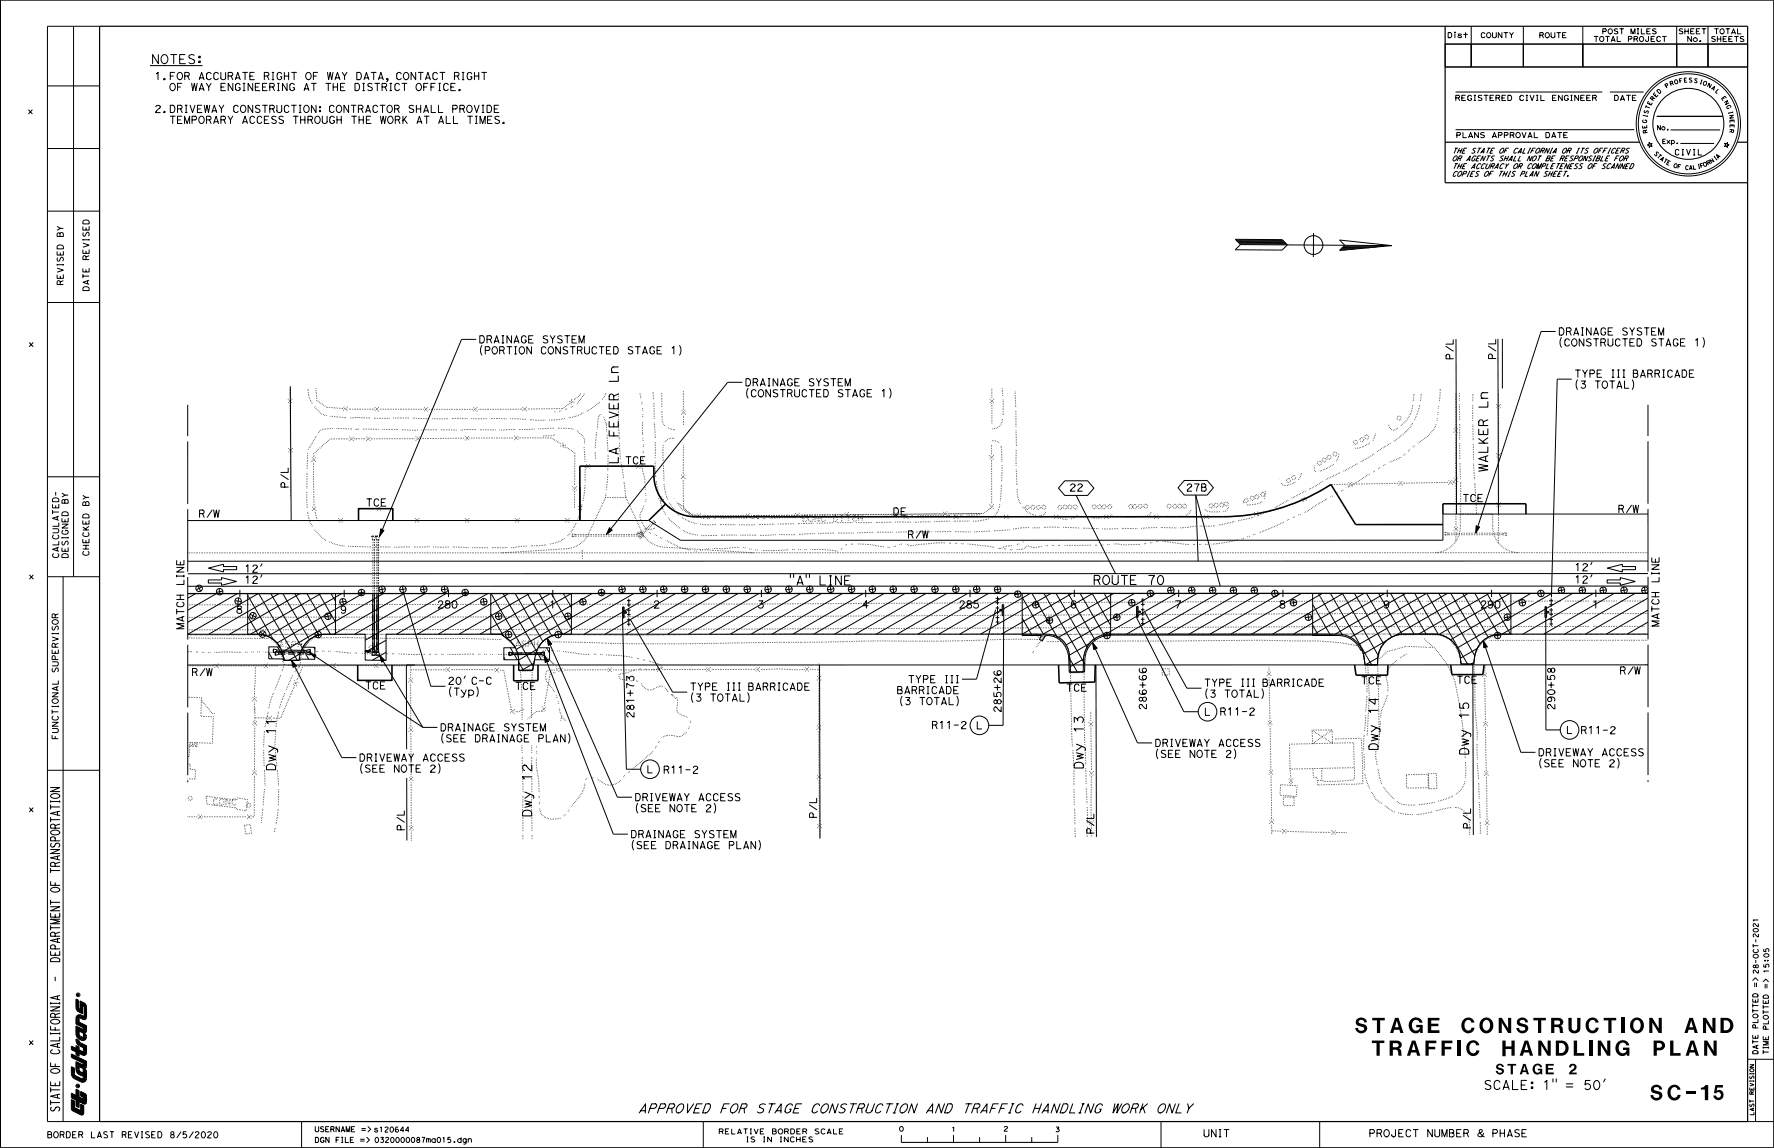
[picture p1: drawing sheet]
<svg xmlns="http://www.w3.org/2000/svg" width="432mm" height="279mm" viewBox="0 0 432 279" stroke-linecap="round" stroke-linejoin="round" font-family="sans-serif">
<defs><g id="words">
<text font-size="25.4" x="17.1" y="263.7">I</text>
<text font-size="9.6" x="300.7" y="65.9">'</text>
<text font-size="8.5" x="17" y="271.7">It</text>
<text font-size="7.1" x="236.1" y="171">(LJ+</text>
<g font-size="5.1">
<text x="329.8" y="251.6">STAGE</text>
<text x="355.6" y="251.6">CONSTRUCTION</text>
<text x="410" y="251.6">AND</text>
<text x="333.9" y="257.2">TRAFFIC</text>
<text x="365.6" y="257.2">HANDLING</text>
<text x="402.4" y="257.2">PLAN</text>
<text x="401.6" y="267.8">SC-15</text>
</g>
<text font-size="4.3" x="353.6" y="40.9">~Z/5~1[{A~jA~~ 1g;pr~Ti~r;n1i:::w</text>
<text font-size="4" x="18.5" y="265.8">•</text>
<g font-size="3.6">
<text x="364" y="261.7">STAGE</text>
<text x="381.9" y="261.7">2</text>
<text x="155.6" y="271.2">APPROVED FOR STAGE CONSTRUCTION AND</text>
<text x="234.8" y="271.2">TRAFFIC HANDLING WORK ONLY</text>
</g>
<text font-size="3.5" x="12.1" y="196.6">;::</text>
<text font-size="3.4" x="239.4" y="150.4">71'1l:cr'1X~\('0: x?\Jef··;;f'f\__;///&gt;/</text>
<g font-size="3.3">
<text x="37.9" y="19.5">1.FOR ACCURATE RIGHT OF WAY DATA, CONTACT RIGHT</text>
<text x="41.3" y="22.2">OF WAY ENGINEERING AT THE DISTRICT OFFICE.</text>
<text x="37.8" y="27.4">2.DRIVEWAY CONSTRUCTION: CONTRACTOR SHALL PROVIDE</text>
<text x="41.3" y="30.2">TEMPORARY ACCESS THROUGH THE WORK AT ALL TIMES.</text>
<text x="116.7" y="83.7">DRAINAG</text>
<text x="132.1" y="83.7">SYSTEM</text>
<text x="379.4" y="81.8">DRAINAGE SYSTEM</text>
<text x="116.8" y="86.3">(PORTION CONSTRUCTED STAGE 1)</text>
<text x="379.6" y="84.4">(CONSTRUCTED STAGE 1)</text>
<text x="181.5" y="94.1">DRAINAGE SYSTEM</text>
<text x="383.3" y="92">TYPE III BARRICADE</text>
<text x="383.5" y="94.6">(3 TOTAL)</text>
<text x="181.6" y="96.7">(CONSTRUCTED STAGE 1)</text>
<text x="394" y="124.8">R/W</text>
<text x="48.5" y="126.1">R/W</text>
<text x="221.2" y="166.3">TYPE III</text>
<text x="394.3" y="164.2">R/W</text>
<text x="218.4" y="171">BARRICADE</text>
<text x="241.8" y="171.7">oo</text>
<text x="226.9" y="177.5">R11-2</text>
<text x="237.8" y="177.5">L</text>
<text x="293.3" y="174.2">L R11-2</text>
<text x="381.4" y="178.8">L R11-2</text>
<text x="281.2" y="181.9">DRIVEWAY ACCESS</text>
<text x="281.4" y="184.6">(SEE NOTE 2)</text>
<text x="374.5" y="184.2">DRIVEWAY ACCESS</text>
<text x="374.7" y="186.8">(SEE NOTE 2)</text>
<text x="153.6" y="204.2">DRAINAGE SYSTEM</text>
<text x="153.8" y="206.7">(SEE DRAINAGE PLAN)</text>
<text x="293" y="277">UNIT</text>
<text x="333.4" y="277">PROJECT NUMBER</text>
<text x="363.3" y="277">PHASE</text>
</g>
<g font-size="3.2">
<text x="37" y="15.5">NOTES:</text>
<text x="96.2" y="150.4">,A/ ////~~'( 10. x'\JJV/&quot;74&quot;J/' // ,/</text>
<text x="426.5" y="240.5">&quot;&quot;</text>
<text x="361.4" y="265.4">SCALE:</text>
<text x="375.7" y="265.4">1&quot; =</text>
<text x="385.7" y="265.4">50'</text>
</g>
<text font-size="3.1" x="20.1" y="59.8">;:</text>
<g font-size="3">
<text x="376.8" y="167.9">+</text>
<text x="12.6" y="172.3">2</text>
<text x="426.7" y="228.3">2</text>
</g>
<text font-size="2.9" x="359.6" y="277">&amp;</text>
<g font-size="2.8">
<text x="402" y="138.8">z</text>
<text x="426.7" y="236.2">&lt;D&quot;'</text>
</g>
<g font-size="2.7">
<text x="402" y="147.2">u</text>
<text x="12.1" y="205">a..</text>
<text x="12.2" y="223.5">w</text>
<text x="12.2" y="231.3">a..</text>
<text x="12.2" y="264.5">w</text>
<text x="11.6" y="277.2">BORDER</text>
<text x="22.2" y="277.1">LAST</text>
<text x="29.7" y="277.1">REVISED</text>
<text x="41.5" y="277.1">8/5/2020</text>
</g>
<text font-size="2.6" x="12.2" y="232.8">w</text>
<g font-size="2.5">
<text x="12.2" y="201.8">c:::</text>
<text x="12.2" y="211.1">c:::</text>
<text x="12.2" y="228.2">c:::</text>
<text x="12.2" y="247.9">c:::</text>
</g>
<g font-size="2.4">
<text x="352.4" y="9.3">Dist</text>
<text x="360.4" y="9.3">COUNTY</text>
<text x="374.7" y="9.3">ROUTE</text>
<text x="387.9" y="10.2">TOTAL PROJECT</text>
<text x="390" y="8.4">POST MILES</text>
<text x="354.3" y="24.6">REGISTERED</text>
<text x="369.8" y="24.6">CIVIL ENGINEER</text>
<text x="354.5" y="33.7">PLANS APPROVAL</text>
<text x="376.2" y="33.7">DATE</text>
<text x="429.4" y="234.6">..</text>
<text x="76.7" y="275.7">USERNAME =&gt;s120644</text>
<text x="76.7" y="278.3">DGN FILE =&gt; 0320000087mo015 .dgn</text>
</g>
<g font-size="2.3">
<text x="148.7" y="90.9">C</text>
<text x="360.3" y="97.2">C</text>
<text x="12.7" y="122.4">Om</text>
<text x="20.1" y="123.2">m</text>
<text x="426.5" y="244.3">Ww</text>
<text x="426.5" y="246.8">r- r-</text>
<text x="429.1" y="248.1">o</text>
<text x="426.5" y="253.1">Ww</text>
<text x="429.1" y="256.8">r-</text>
<text x="175.1" y="276.2">R[LATIV[</text>
<text x="181.7" y="278.2">IS</text>
<text x="185.8" y="278.2">IN INCH~S</text>
<text x="188" y="276.2">BORD[R</text>
<text x="198.4" y="276.2">SCAL[</text>
</g>
<g font-size="2.2">
<text x="13.9" y="66.5">&gt;</text>
<text x="12.7" y="156.4">&gt;</text>
</g>
<g font-size="2.1">
<text x="20.1" y="56.1">w</text>
<text x="13.9" y="62.2">w</text>
<text x="20.1" y="61.8">w</text>
<text x="13.9" y="67.9">w</text>
<text x="20.1" y="69.3">&lt;t</text>
<text x="20.1" y="66.3">w</text>
<text x="12.7" y="123.8">w</text>
<text x="12.7" y="127">&lt;tw</text>
<text x="20.1" y="127.7">w</text>
<text x="12.7" y="134.4">&lt;t w</text>
<text x="20.1" y="132.2">w</text>
<text x="12.7" y="168.2">&lt;t</text>
</g>
<g font-size="2">
<text x="13.9" y="56.4">&gt;-</text>
<text x="13.9" y="57.6">m</text>
<text x="13.5" y="121.6">' &gt;-</text>
<text x="20.1" y="121.8">&gt;-</text>
<text x="332" y="150.4">vc\····Y', c&gt;c• \,A</text>
<text x="426.7" y="232.5">u</text>
<text x="429.2" y="232.5">&quot;'</text>
</g>
<g font-size="1.9">
<text x="12.8" y="128.2">_jz</text>
<text x="20.1" y="130.7">u</text>
<text x="20.1" y="135.3">u</text>
<text x="363.1" y="150.4">X&quot;'/&quot;······/l'-1-7 '</text>
<text x="12.7" y="169.7">z</text>
<text x="12.7" y="176.9">z</text>
</g>
<g font-size="1.8">
<text x="20.1" y="67.8">f-</text>
<text x="351.8" y="87.5">CL</text>
<text x="362.2" y="87.5">CL</text>
<text x="68.3" y="118.8">CL</text>
<text x="12.7" y="125.4">f-o</text>
<text x="12.7" y="131.4">u-</text>
<text x="12.7" y="135.9">uo</text>
<text x="376.5" y="165.7">LO</text>
<text x="241.9" y="173.3">N</text>
<text x="376.6" y="172.7">N</text>
<text x="12.1" y="200.3">I-</text>
<text x="96.5" y="202.2">CL•</text>
<text x="196.9" y="199.2">CL</text>
<text x="12.1" y="212.7">I-</text>
<text x="12.1" y="220.5">I-</text>
<text x="12.1" y="226.6">I-</text>
<text x="12.2" y="234.3">Cl</text>
<text x="426.5" y="245.5">f- f-</text>
<text x="12.1" y="266.1">I-</text>
<text x="12.1" y="269.2">I-</text>
</g>
<g font-size="1.7">
<text x="353.8" y="37.4">TH£ STAT£ OF CALIFORNIA</text>
<text x="380.3" y="37.4">OR ITS OFFICERS</text>
<text x="351.6" y="43.4">~co_P_1£_s_o_F_m_1_s_P_u_N_s_H£_£_T.____________</text>
<text x="7.1" y="84.6">X</text>
<text x="376.5" y="163.9">00</text>
<text x="218.9" y="275.6">0</text>
</g>
<g font-size="1.6">
<text x="20.1" y="63.3">Ct'.</text>
<text x="13.9" y="69.4">Ct'.</text>
<text x="12.8" y="130">::J 0</text>
<text x="7.2" y="141.1">X</text>
<text x="12.7" y="162.2">::J</text>
<text x="12.7" y="178.4">::J</text>
<text x="7.1" y="197.8">X</text>
<text x="12.2" y="215.8">LL.</text>
<text x="427.3" y="234.6">'</text>
<text x="12.1" y="250.9">LL.</text>
<text x="426.5" y="248.1">O</text>
<text x="7.1" y="254.6">X</text>
<text x="12.1" y="259.9">LL.</text>
</g>
<g font-size="1.5">
<text x="15.1" y="132.7">l/l</text>
<text x="12.7" y="150.5">'Jc:</text>
<text x="12.7" y="157.7">'Jc:</text>
<text x="12.7" y="158.9">_u</text>
<text x="427" y="240.5">II</text>
<text x="429.5" y="240.5">11</text>
</g>
<g font-size="1.4">
<text x="6.9" y="27.8">X</text>
<text x="20.1" y="57.6">Ul</text>
<text x="376.5" y="170.7">0)</text>
<text x="426.5" y="243">Cle,</text>
<text x="426.5" y="250.3">a_</text>
<text x="429.1" y="250.3">a_</text>
</g>
<g font-size="1.3">
<text x="20.1" y="129.1">cL</text>
<text x="12.6" y="179.9">LL</text>
<text x="426.7" y="230.8">f-</text>
</g>
<g font-size="1.2">
<text x="426.7" y="225.7">N</text>
<text x="426.7" y="236.9">N</text>
</g>
<text font-size="1.1" x="12.6" y="163.5">V)</text>
<text font-size="1" x="18.6" y="242.5">@</text>
</g></defs>
<g fill="none" stroke="#000" stroke-width=".24" stroke-dasharray=".1 .3 .1 .3 .1 .3 .1 .3" stroke-linecap="butt">
<path d="M70.1 97.1l1 1M70.6 94.6v2.4M70.6 98.2l.1 10.8M71.1 97.1l-1 1M76 98.2l-.8-1.8-.2-2M83.4 99.4l-4-.3-2.3-1.7-.2-3M84.6 99l-1.1 .9M87 99.6l-2.4-.1M91.1 99.6h-4.1M92.2 99.1l-1 1M103.1 99.6h-10.8M104.2 99.1l-1 1"/>
<path d="M115.1 99.6h-10.8M116.2 99.1l-1 1M127.1 99.6h-10.8M128.2 99.1l-1 1M136.6 100l-.5 .1M138 99.5l-.4 .1M138.6 98.2l-1.6 1.2-8.7 .2M139.2 97.1l-.2 1.4M139.4 98.9l-.4 .2M139.8 97.9l-1.4-.2M141.3 95.8l-1.7 1.6M142.2 95.8l-1.9 2.6"/>
<path d="M145.9 97.9l-2.1 1.6-1.2 .7M147.5 95.7l-.4 .9-.7 .8M150.5 98.4l.1 4M150.5 95.7v2M156 96.9l-.2-1.2M156.3 98.4l-.1-.5M156.4 99.9v-.5M159 95.4l.1 2M159.1 98.1l.1 4M161.1 99v-3.6M166.4 99.7l-.1-4.5M240.9 97.1l1 1"/>
<path d="M241.4 94.6v2.4M241.4 98.2v4.9M241.9 97.1l-1 1M243.9 94.5l.2 2M244.1 97.3v4M247.2 99.1l-.1-4M343.9 98.6a6.8 6.8 0 0 1-1.5 3.7M344.2 95.9l-.2 2M345.6 98.6l-1.4 3.7M345.9 95.9l-.2 2M350.2 98.9l-.1 .5M350.6 94.7l-.3 3.2"/>
<path d="M355.2 98.5l.1 4M355.2 95.7v2M358.5 98.6v4M358.5 95.9v2M364.3 98.4l1 1M364.7 95.9l.1 2.4M364.8 99.5v10.8M365.3 98.4l-1 1M70.2 109.1l1 1M70.7 110.2v10.8M71.2 109.1l-1 1M74.7 118.8v-4"/>
<path d="M74.8 114.1l.1-4M75.1 109.4l2-3.5M75.9 112.3l1-1M76.4 111.2v-.8l4-3.6h4.6M76.9 112.3l-1-1M77.5 105.3a2.48 2.48 0 0 1 2.5-1h1.2M79.5 101.2a3.7 3.7 0 0 1-2.8-2l-.3-.4M82 104.3l3.9 .1M84.2 101.7l-4-.4M84.5 100l-.9-1.1M85.1 106.3l1 1M85.1 107.3l1-1"/>
<path d="M86.2 106.8h.5M86.7 104.5h.1M86.7 106.8h2.4M87 101.6l-2 .1M87.4 104.5h-.9M89.2 107.3l1-1M89.2 106.3l1 1M90 101.7l-3-.1M90.3 106.8h10.8M92.1 104.5l-4-.1M92.2 100.1l-1-1M94.8 101.8h-4"/>
<path d="M96.9 104.5h-4M99.5 101.7l-4 .1M101.2 106.3l1 1M101.2 107.3l1-1.1M101.6 104.7l-4-.1M102.3 106.8l10.8-.2M104.2 100.1l-1-1M104.3 101.9l-4-.1M106.4 104.6l-4 .1M109 101.9h-4M111.1 104.7l-4-.1M113.2 106.1l1 1"/>
<path d="M113.2 107.1l1-1M113.8 101.9h-4M114.3 106.6h10.8M115.8 104.6l-3.9 .1M116.2 100.1l-1-1M118.5 101.9h-4M120.6 104.6h-4M123.2 101.9h-4M125.2 107.1l1-1M125.2 106.1l1 1M125.3 104.5l-4 .2M126.3 106.6h7.9l2.4 1.5"/>
<path d="M128 102.1l-4-.2M128.2 100.1l-1-1M130.1 104.4l-4 .2M132.7 102.3l-4-.2M134.8 104.2l-4 .1M135 105.8a3.3 3.3 0 0 1-2.2 .3h-.6M135.1 100.2l-.2 .1M136.5 108.6l1.3-.3M137 107.8l.3 1.3M137.4 101.9l-3.9 .3M137.6 108.8l2.3 1.4v8.1M139.4 118.4l1 1"/>
<path d="M139.5 104.5l-3.9-.3M139.9 119.5l-.1 4.2M140.4 118.4l-1 1M141.1 113.5h1.4M142 100.5l-1.6 .7-2.2 .5M142.3 107.9a3.3 3.3 0 0 0-1.6-2.8l-.5-.4M142.3 110.6l.1 2M142.3 110.6l-.1-2M142.4 118.1l-.6 4M142.4 113.4v4M142.6 114l1.1-1.1M143.7 114l-1.1-1.1"/>
<path d="M143.8 113.5h10.9M144.9 110l.1 1.9M145.3 105.2l-.4 4M146.3 100.9a1.31 1.31 0 0 0-.8 1.6l-.1 2M147.6 103.2l-.8-1.8M147.6 103.2l.1 2M147.8 106l.2 4M147.9 115.4l-.3 4M148 110.7l-.1 4M150.6 103.2l.1 3.9M150.8 107.9l.2 4M151.1 112.6l.7 3.9"/>
<path d="M151.9 117.3l.5 3.9M154.8 114l1-1.1M155.8 114l-1-1.1M155.9 113.5h3.2M156.4 105.6v-3.2M156.4 105.7v-.1M156.4 101.4v-.5M156.5 107.2v-.5M156.5 110.2l.1-.5M156.6 108.7v-.5M157 117.6v-1l-.4-1.3a9.4 9.4 0 0 1-.2-4.1M157.1 119.1l-.1-.5"/>
<path d="M159.1 113.5l.1 2.3M159.2 115.8l.4 2.7 1.1 2.5M159.2 102.9l.3 4M159.5 112.4l.1 4M159.5 107.6v4M159.7 117.1l.8 3.9M161.4 110.1l.1-1.9M161.4 112.2v-2.1M161.6 116.9l-.2-4M161.8 103.6a2.94 2.94 0 0 1-.7-2.7v-1.1M161.9 107.5l1.1-.7 1.4-.1M164.3 104.6l-1.9-.6"/>
<path d="M165.8 116.5l1-1M165.9 100.8l1-1M166.3 115.4l.1-7M166.4 103.3v-2.4M166.8 116.5l-1-1M166.9 100.8l-1-.9M240.9 110.8l1 1M241.3 108.3l.1 2.4M241.4 111.9v10.8M241.5 107.3h1l.8 .6M241.9 110.8l-1 1M243.6 108.6l.3 3.9"/>
<path d="M243.7 118l-.3 4M243.9 113.3l-.1 4M244 102l-.3 1a2.24 2.24 0 0 1-2.2 1.4M247.3 103.8v-4M247.3 113.3l.1-4M247.4 108.6l-.1-4M247.5 118.1l-.1-4M307.3 119.8a.5 .5 0 0 0-.4 .7 .5 .5 0 0 0 .8 .2 .5 .5 0 0 0-.1-.8l-.3-.1M308 119.6l-.3 1.9M313.6 116.4a.5 .5 0 0 0-.5 .7 .5 .5 0 0 0 .8 .2 .5 .5 0 0 0 0-.8l-.3-.1M314.9 115.7a.5 .5 0 0 0-.5 .7 .5 .5 0 0 0 .8 .2 .5 .5 0 0 0-.1-.8l-.2-.1M315.3 117.3l-1.5 .7a1.38 1.38 0 0 1-2.1-.5"/>
<path d="M316.7 115.2a2.62 2.62 0 0 1-.8 1.7M318.7 119.1l3.4-2M320.3 114.8a1.66 1.66 0 0 1-.4-1.5l-.1-.1M321.1 112.3a.5 .5 0 0 0-.4 .6 .5 .5 0 0 0 .7 .2 .5 .5 0 0 0 0-.8h-.3M322.3 111.5a.5 .5 0 0 0-.5 .7 .5 .5 0 0 0 .8 .2 .5 .5 0 0 0-.1-.8l-.2-.1M322.6 118.7l1.4-.8M322.8 116.7l3.6-1.7M323.5 110.8a.5 .5 0 0 0-.5 .7 .5 .5 0 0 0 .8 .2 .5 .5 0 0 0-.1-.8l-.2-.1M324 117.9l4.1-.1M324.6 113l-1.6 1-2 .7M325 110a.5 .5 0 0 0-.5 .7 .5 .5 0 0 0 .8 .2 .5 .5 0 0 0-.1-.8l-.2-.1M325.6 120l-.4 .2"/>
<path d="M325.9 110.6l-.3 1.1-.5 .8M326.9 119.3l-.4 .2M327 114.7l3.6-2M328.2 118.4l1-1.1M329.2 118.3l-1-1M329.3 117.8l11-.2M329.9 107.2a.5 .5 0 0 0-.5 .6 .5 .5 0 0 0 .8 .2 .5 .5 0 0 0 0-.8h-.3M331.2 112.4l3.4-2.1M331.5 106.5a.5 .5 0 0 0-.5 .7 .5 .5 0 0 0 .8 .2 .5 .5 0 0 0-.1-.8l-.2-.1M332.7 105.9a.5 .5 0 0 0-.5 .6 .5 .5 0 0 0 .8 .2 .5 .5 0 0 0-.1-.8h-.2M333.3 115.4l-5.5 3.4M333.4 107.8l-2.2 1.1-.9 .2-.6-.1"/>
<path d="M334.6 114.6l-.4 .3M334.8 105.6l-.3 1.1-.5 .7M335.3 109.9l3.3-2.1M335.9 113.8l-.4 .3M337.2 113.1l-.4 .2M339.3 107.4l3-2.4M340.2 104.2a1.22 1.22 0 0 1-1.4 .4 1.22 1.22 0 0 1-.8-1.3v-.1M340.4 118.1l1-1M340.5 101.3a.5 .5 0 0 0-.4 .6 .5 .5 0 0 0 .8 .2 .5 .5 0 0 0-.1-.8h-.3M341 111.3l-2.9 1.3M341.4 118.1l-1-1M341.5 117.6l10.9-.2"/>
<path d="M342.1 110.5l-.4 .3M342.3 102.4l-1.5 1.3M343.2 109.5l-.4 .3M343.9 103l-1.6 2M344.3 108.5l-.4 .3M349.6 103.3a10.2 10.2 0 0 1-4.5 4.6M349.8 101.9v.5M350 100.4v.5M352.6 117.9l1-1M353.6 117.9l-1.1-1M353.7 117.4h.7M353.9 105.2l1-1"/>
<path d="M353.9 117.2l.9-1M354.3 116.1v-10.8M354.4 104.1l-.1-8.4M354.8 105.2l-.9-1M354.9 117.2l-1.1-1M355.3 107.9v4M355.3 103.2v4M355.4 112.7l.1 4M355.5 117.4v.2M355.5 117.6v7.5M358.5 103.4l.1 4M358.6 108.1l.1 4"/>
<path d="M358.7 112.9l.2 4M359 117.6v.1M364.3 110.4l1 1M364.8 111.5v10.8M365.3 110.4l-1 1M45.7 134.6l355.4-.1M74.8 123.6l-.1-4M76 124.3l.9-1M76 128.1a8.2 8.2 0 0 1-1.2-3.8M76.4 123.2v-10.8M77 124.3l-1.1-1M77.3 126.7l-.7-2.3"/>
<path d="M79.3 131.5l-1.6-1.3-1.2-1.5M82.3 126.7h-5M82.4 126.2l1 1M83.4 126.2l-1 1M83.8 132.9l-1.9-.4-1.9-.7M86.5 133h-1.9M90.3 133.1l-3.7-.1M90.5 130.5l.2 .8M90.7 131.3h.5M91.2 131.3l.2-.8M91.4 130.5h-.9M91.5 130.5l.2 .8"/>
<path d="M91.6 123.8h-4.3v2.9h-3.8M91.7 131.3h.5M91.7 123.3l1 1M92.2 131.3l.2-.8M92.4 130.5h-.9M92.7 123.3l-1 1M95 133.1h-4M99.8 133.1l-4 .1M100.9 126.7h-5.3v-2.9h-2.8M101 126.2l1 1M102 126.2l-1 1M104.5 133.1h-4"/>
<path d="M109.2 133.1h-3.9M113.1 126.7h-11M113.2 126.2l1 1M114 133.3l-4-.2M114.2 126.2l-1 1M118.7 133.3h-4M122.2 134.5l15.7-.9M123.5 133.3h-4M125.3 126.7h-11M125.4 126.2l1 1M126.4 126.2l-1 1M128.2 132.9l-4 .4"/>
<path d="M132.9 132.6l-3.9 .3M137.4 131.1a8.7 8.7 0 0 1-3.7 1.4M137.5 126.7h-11M137.6 126.2l1 1M137.9 133.6a6.3 6.3 0 0 0 5.4-3.7M138.6 126.2l-1 1M139.3 130.6v-.7M139.3 129.9l.7 .2M140 130.1h15.2M140 130.5h15.4M140 130.5l-.7 .1M140 130.1v.4"/>
<path d="M140.2 127.3l-1.1 2-1.1 1.3M141.1 126.7h-2.4M141.1 123v-9.5M141.1 126.7v-2.5M141.6 123.1l-1 1M141.6 124.1l-1-1M141.7 122.8l-1.2 3.8M141.8 136l-.1-2.2M147.4 121.1l-4.1 8.8M147.4 121.1h5M147.5 120.2l-.1 .9M152.4 121.1l3.8 8.4"/>
<path d="M155.1 129.7l1-.5 .6 1.4-1 .5-.6-1.4M155.4 129.9l.4 .9M155.6 129.8l.4 .9M155.8 129.7l.4 .9M156 129.6l.4 .9M156 129.6l-.6 .3M156.1 129.8l2.6-2.5M156.2 129.5a6.3 6.3 0 0 0 5.4 3.7M156.3 130.2l2.7-2.7M156.4 130.5l-.6 .3M157 128.5a3 3 0 0 0 2.6 0M157.1 122l.2-.4"/>
<path d="M157.2 120.6v-.5M157.3 128.9l-1-1.7a2.51 2.51 0 0 1 .1-3.2l.3-1M158.4 129.8l-.4-.2M158.7 127.3l.3 .2M159 127.5l.6-.3M159.1 126.7l-.4 .6M159.6 127.2l-.5-.5M159.8 130.3l-.4-.2M160.3 121.3l1.4 .3M160.7 121.8a9.5 9.5 0 0 0 1.4 3.6h.1M160.9 122.2l.2-1.4M161.2 131l-.5-.2"/>
<path d="M161.4 122l1.6 1.5 1.9 1.3 2.2 .7 2.2 .3M162.5 121.5l-.5-1.6-.4-2.2M162.6 126l3 2.7M164.1 121.4v-.1M165.3 125.4l-1.3-1.4-1.1-1.8M166.3 129.1a7.8 7.8 0 0 0 3.7 1.2M168 133.9h-.1a20.3 20.3 0 0 1-5.9-2.4M169.3 125.8h1.9M169.5 125.5l-1.1-.1-2-1.8-.1-7M169.5 127.4l-1.9-.6-1.8-.9M169.5 134.1h-.5M169.8 125.9l-1.9-.7-1.9-1.2-1.3-1.8"/>
<path d="M170.5 126l-.9-1M170.6 125l-1.1 1M170.8 130.3h4M171 133.8l-.5 .2M171.3 126.1h-.5M171.3 126.3l1-1M172.3 126.3l-1-1M172.4 125.8h11M172.5 133.5l-.5 .1M172.8 126.1h-.5M174.2 127.7h-2l-2-.2M174.3 126.1h-.5"/>
<path d="M175.5 130.3l4-.1M179 127.7h-4M179.9 133.2l-3.3 .3h-3.1M180.3 130.2l4 .1M181.4 133.3h-.5M181.5 125.5h-10.8M181.7 126.1h-6.4M182.6 125l-1 1M182.6 126l-1-1M182.9 133.7l-.5-.1M183.2 126.1h-.5M183.5 134.5l-21.9-1.3"/>
<path d="M183.5 126.3l1-1M183.7 127.7h-4M184.4 133.9l-.5-.1M184.5 126.3l-1-1M184.6 125.8h10.9M184.7 126.2h-.5M185 130.3l4-.2M186.2 126.2h-.5M188.5 127.6l-4 .1M189.8 130.1h3.9M191.9 133.8l-6.5 .2M193.2 127.5l-4 .1"/>
<path d="M193.4 133.7h-.5M193.5 125.4l-10.8 .1M193.7 126l-6.5 .1M194.5 130l4-.1M194.5 124.9l-.9 1M194.6 125.9l-1-1M194.8 133.7h-.4M195.2 126h-.5M195.4 125.8v.9M195.4 125.8l.5-.3 .4 .3M195.6 126.3l1.1-1M196.3 126.7a.48 .48 0 0 1-.4 .3 .48 .48 0 0 1-.5-.3"/>
<path d="M196.3 133.8h-.4M196.7 126.3l-1.1-1M196.7 125.9h-.5M196.8 125.8h10.9M197.4 127a.74 .74 0 0 0 .5-.9 .74 .74 0 0 0-.8-.6l-.3 .8 .2 .5 .4 .2M198 127.4l-4 .1M198.2 125.9h-.5M198.4 127v-1.5l1 1.5-.1-1.6M199.2 129.8l4-.1M200 125.7v1M200 125.7l.4-.3 .4 .3M200.9 126.7a.48 .48 0 0 1-.5 .2 .48 .48 0 0 1-.4-.2"/>
<path d="M202.7 127.2l-4 .2M203.4 125.4a.85 .85 0 0 1 0 1.5M203.4 125.4h-.5v1.5h.5M203.8 134.1l-2.8-.3h-3.6M204 129.7h4M204.7 125.4h.4M204.7 126.9h.4M204.9 125.4v1.5M205 133.4l-.3 .4M205.5 125.3l-10.8 .1M205.7 125.8l-6.5 .1M206 125.4l1-.1"/>
<path d="M206.2 132.5l-.5 .2M206.5 125.4v1.5M206.5 124.7l-.9 1.1M206.6 125.7l-1.1-.9M207.2 125.7h-.5M207.4 127.2h-4M207.5 125.7l.1 .9M207.5 125.7l.5-.4 .4 .3M207.7 132.4h-.5M207.8 126.3l1-1M208.4 126.6a.48 .48 0 0 1-.4 .3 .48 .48 0 0 1-.4-.3M208.7 125.7h-.5"/>
<path d="M208.7 129.7l4-.2M208.8 126.3l-1-1M209 125.8h10.9M209 125.3v1.5M209 126.1h.9M209.9 125.3v1.5M210.2 125.7h-.5M212.2 127.2h-4M213.5 129.5h4M215.1 133.1l-3.4-.6-3-.1M216.6 133.2h-.5M216.9 127.1l-4 .1"/>
<path d="M217.4 125.2h-10.7M217.7 125.6l-6.5 .1M218.1 132.9l-.5 .1M218.2 129.5h4M218.5 124.7l-.9 1M218.5 125.7l-1-1M219.2 125.6h-.5M219.5 132.4l-.5 .2M220 126.3l1-1M220.7 125.6h-.5M221 126.3l-1-1M221.1 125.8h11"/>
<path d="M221.7 127.1h-4M222.2 125.5l-.5 .1M223 129.5l4-.1M223.6 132.5l-.4 .1a3.2 3.2 0 0 1-2.7-.2M226.4 127l-4 .1M227.7 129.4h4M229.4 125l-10.8 .2M229.7 125.5h-6.5M230 132.1l-6.4 .4M230.5 124.5l-1 1.1M230.5 125.5l-1-1M231.2 126.8l-4 .2"/>
<path d="M231.2 125.5h-.5M231.5 132.2h-.5M232.2 126.3l1-1M232.5 129.4h4M232.7 125.4h-.5M233 132.2h-.5M233.2 126.3l-1-1M233.3 125.8h11M234.2 125.4h-.5M234.5 132.4l-.5-.1M235.9 126.8h-4M237.2 129.4l4-.2"/>
<path d="M238.5 125.2l-3.3 .1M238.9 125l-68 .6a6.6 6.6 0 0 1-4.4-1.7l-.1-.7-1.2-.7M240.6 126.3l-2.6 .5h-1.3M240.9 122.8l1 1M241 123.7l-1.6 1.3h-8.8M241.9 122.8l-1 1M241.9 133.2l-6.4-.8M242 129.2l3.9-.3M243.3 122.8l-.6 1.9-.6 .8-.8 .5M243.4 133.5l-.5-.1M243.5 133.5l1.2-.5 1.9-.2M244.4 126.3l1-1"/>
<path d="M244.9 133.6h-.5M245.4 126.3l-1-1M245.5 125.8h11M246.4 133.8h-.5M246.7 128.8l4-.4M247.6 132.5l.5-.1M248.4 122.7l-.3-.6a7.2 7.2 0 0 1-.5-3.3M249 131.9l.2-.3M250 123a.5 .5 0 0 0-.4 .7 .5 .5 0 0 0 .7 .2 .5 .5 0 0 0 0-.8l-.3-.1M251.4 128.5l2-.1M251.4 123a.5 .5 0 0 0-.5 .6 .5 .5 0 0 0 .8 .3 .5 .5 0 0 0 0-.9h-.3M252.1 125.4a4.7 4.7 0 0 1-3.3-2.1"/>
<path d="M252.7 123a.5 .5 0 0 0-.4 .7 .5 .5 0 0 0 .8 .2 .5 .5 0 0 0-.1-.8l-.3-.1M253.5 133a7.5 7.5 0 0 1-3.5-.1 2.57 2.57 0 0 1-2.6 .8M254 122.9a.5 .5 0 0 0-.4 .7 .5 .5 0 0 0 .8 .2 .5 .5 0 0 0-.1-.8l-.3-.1M254.1 128.4l4-.1M254.5 124.7a1.59 1.59 0 0 1-1.7 .8M255 132.8l-.5 .1M256.5 132.7h-.5M256.6 126.3l1-1M257.6 126.3l-1-1M257.7 125.8h11M258 123a.5 .5 0 0 0-.5 .7 .5 .5 0 0 0 .8 .2 .5 .5 0 0 0-.1-.8l-.2-.1M258 132.7h-.5"/>
<path d="M258.9 128.4l3.9 .1M259.2 122.9a.5 .5 0 0 0-.4 .7 .5 .5 0 0 0 .8 .2 .5 .5 0 0 0-.1-.8l-.3-.1M259.8 126.4a2.21 2.21 0 0 1-2.4-1M260.4 122.9a.5 .5 0 0 0-.5 .7 .5 .5 0 0 0 .8 .2 .5 .5 0 0 0 0-.8l-.3-.1M261.7 122.9a.5 .5 0 0 0-.4 .7 .5 .5 0 0 0 .8 .2 .5 .5 0 0 0-.1-.8l-.3-.1M262.2 125.3l-.6 .6-1.1 .4M263.6 128.5l4 .2M265.5 132.7h-6.5M266.3 122.9a.5 .5 0 0 0-.4 .6 .5 .5 0 0 0 .8 .2 .5 .5 0 0 0-.1-.8h-.3M267 132.7h-.5M267.6 122.9a.5 .5 0 0 0-.4 .6 .5 .5 0 0 0 .7 .2 .5 .5 0 0 0 0-.8h-.3M268.1 126l-.3 .1a2.74 2.74 0 0 1-2.4-.4h-.1"/>
<path d="M268.3 128.7l4-.1M268.5 132.7h-.5M268.8 126.3l1-1M268.8 122.8a.5 .5 0 0 0-.5 .7 .5 .5 0 0 0 .8 .2 .5 .5 0 0 0-.1-.8l-.2-.1M269.8 126.3l-1-1M269.9 125.8h10.9M270 132.5l-.5 .1M270.1 122.8a.5 .5 0 0 0-.4 .7 .5 .5 0 0 0 .7 .2 .5 .5 0 0 0 0-.8l-.3-.1M270.7 125.3l-.6 .4-1.2 .3M273.1 128.6h4M275.2 122.8a.5 .5 0 0 0-.4 .6 .5 .5 0 0 0 .8 .3 .5 .5 0 0 0-.1-.9h-.3M276.2 122.8a.5 .5 0 0 0-.5 .6 .5 .5 0 0 0 .8 .3 .5 .5 0 0 0-.1-.9h-.2"/>
<path d="M277.5 132.5l-3.8 .1-2.7-.2M277.5 122.7a.5 .5 0 0 0-.4 .7 .5 .5 0 0 0 .7 .2 .5 .5 0 0 0 0-.8l-.3-.1M277.8 128.6l4-.2M277.8 125.7l-3.9 .1M278.9 122.7a.5 .5 0 0 0-.5 .6 .5 .5 0 0 0 .8 .3 .5 .5 0 0 0-.1-.9h-.2M279 132.3l-.5 .1M280.2 124.7l-.4 .6-1.2 .4M280.4 132l-.4 .1M281 126.3l1-1M281.9 131.8h-.5M282 126.3l-1-1M282.1 125.8h10.9"/>
<path d="M282.6 128.4l4 .1M284.6 122.7a.5 .5 0 0 0-.5 .7 .5 .5 0 0 0 .8 .2 .5 .5 0 0 0-.1-.8l-.2-.1M285.9 122.7a.5 .5 0 0 0-.5 .7 .5 .5 0 0 0 .8 .2 .5 .5 0 0 0 0-.8l-.3-.1M287.1 122.7a.5 .5 0 0 0-.4 .7 .5 .5 0 0 0 .8 .2 .5 .5 0 0 0-.1-.8l-.3-.1M287.3 128.5l4-.4M287.7 125.6h-4M288.3 122.7a.5 .5 0 0 0-.5 .7 .5 .5 0 0 0 .8 .2 .5 .5 0 0 0 0-.8l-.3-.1M289.4 132.5l-6.5-.7M289.9 124.2l-.5 .7-1 .6M290.9 132.5h-.5M292 128l4-.1M292.4 132.5h-.5"/>
<path d="M293.1 126.3l1.1-1M293.9 132.5h-.5M294.2 126.3l-1.1-1M294.3 125.8h3.3M294.8 122.6a.5 .5 0 0 0-.5 .7 .5 .5 0 0 0 .8 .2 .5 .5 0 0 0 0-.8l-.3-.1M296 122.5a.5 .5 0 0 0-.5 .7 .5 .5 0 0 0 .8 .2 .5 .5 0 0 0-.1-.8l-.2-.1M296.8 127.8l3.9-.9M296.8 124.6l-2.5-.1-.8-.3-.4-.4M297.4 122.4a.5 .5 0 0 0-.5 .6 .5 .5 0 0 0 .8 .2 .5 .5 0 0 0-.1-.8h-.2M297.6 125.8l3.6-.2 4-.4M298.5 122.2a.5 .5 0 0 0-.5 .6 .5 .5 0 0 0 .8 .2 .5 .5 0 0 0-.1-.8h-.2M299 123.4a1.3 1.3 0 0 1-1.4 1.1"/>
<path d="M301.3 131.4l-3.4 .7-3 .3M301.4 126.7l3.9-.9M302.7 131l-.5 .2M302.7 122.4l-.1-.5M303.3 121.3a.5 .5 0 0 0-.4 .7 .5 .5 0 0 0 .8 .2 .5 .5 0 0 0-.1-.8l-.3-.1M304.1 130.5l-.4 .2M304.8 120.8a.5 .5 0 0 0-.5 .6 .5 .5 0 0 0 .8 .3 .5 .5 0 0 0-.1-.9h-.2M305.4 125.6l.8-1.1M305.5 130l-.4 .2M305.9 120.4a.5 .5 0 0 0-.4 .7 .5 .5 0 0 0 .8 .2 .5 .5 0 0 0-.1-.8l-.3-.1M306 125.5l3.6-1.6M306.4 125.5l-1.2-.9"/>
<path d="M306.4 124.9l5.3-1.3 5.2-1.9M307.2 122.1l-1.3 .5-2.6 .3M310.3 123.6l3.5-2M312.4 127.1l-5.9 2.6M313.8 126.4l-.5 .2M314.4 121.3l3.6-1.9M315.1 125.8l-.4 .2M316.5 125.2l-.4 .2M317.2 122.2l.5-1.4M318 121.2l4.6-2.5M318.1 121.7l-1.4-.5M323 121.5l-5.6 3.3"/>
<path d="M324.3 120.7l-.4 .3M351.8 129.6v.7M351.8 130.3l.6-.2M352.4 129.8h13.6M352.4 130.1h13.5M352.4 129.8l-.6-.2M352.4 130.1v-.3M353.9 129.2l1-1M354.4 131.7v-2.4M354.4 128.1v-10.8M354.9 129.2l-1-1M355.5 125.1v3.1"/>
<path d="M355.5 125.1h7.8M355.5 128.2a6.3 6.3 0 0 1-6.4 6.3M359.4 125.1l-.4-7.4M363.3 125.1v3.1M363.3 128.2a6.3 6.3 0 0 0 6.4 6.3M364.3 122.4l1 1M364.8 123.5l-.1 8.6M365.3 122.4l-1 1M365.9 130.1l.7 .2M366 129.8l-.1 .3M366.6 130.3v-.7M366.6 129.6l-.6 .2"/>
<path d="M45.7 154.5h.2M46 154.5h.2M46.1 155.2h-.4M46.3 154.5h.2M46.6 154.5h.2M46.7 158.6h-1M46.9 154.5h.2M47.2 154.5h.2M47.5 154.5h.2M47.8 154.5h.2M48.1 154.5h.2M48.2 158.7h-.5"/>
<path d="M48.4 154.5h.2M48.7 155.3l-2.4-.1M48.7 154.5h.2M49 154.5h.2M49.3 154.5h.2M49.6 154.5h.2M49.7 158.8h-.5M49.9 154.5h.2M50.2 154.5h.2M50.5 154.5h.2M50.8 154.5h.2M51.1 154.5h.2"/>
<path d="M51.2 155.3h-2.4M51.2 158.8h-.5M51.4 154.5h.2M51.7 154.5h.2M52 154.5h.2M52.3 154.5h.2M52.6 154.5h.2M52.9 154.5h.2M53.2 154.5h.2M53.5 154.5h.2M53.7 155.3h-2.3M53.8 154.5h.2"/>
<path d="M54.1 154.5h.2M54.4 154.5h.2M54.7 154.5h.1M55 154.5h.1M55.3 154.5h.1M55.6 154.5h.1M55.9 154.5h.1M56.2 154.5h.1M56.3 155.4l-2.4-.1M56.5 154.5h.1M56.8 154.5h.1M57.1 154.5h.1"/>
<path d="M57.4 154.5h.1M57.7 154.5h.1M58 154.5h.1M58.3 154.5h.1M58.6 154.5h.1M58.7 158.7l-6.5 .1M58.8 155.4h-2.4M58.9 154.5h.1M59.2 154.5h.1M59.5 154.5h.1M59.8 154.5h.1M60.1 154.5h.1"/>
<path d="M60.2 158.7h-.5M60.4 154.5h.1M60.7 154.5h.1M61 154.5h.1M61.3 154.5h.1M61.4 155.4h-2.4M61.6 154.5h.1M61.7 158.7h-.5M61.9 154.5h.1M62.2 154.5h.1M62.5 154.5h.1M62.8 154.5h.1"/>
<path d="M63.1 154.5h.1M63.2 158.6h-.5M63.4 154.5h.1M63.7 154.5h.1M63.9 155.4h-2.4M64 154.5h.1M64.3 154.5h.1M64.6 154.5h.1M64.9 154.5h.1M65.2 154.5h.1M65.3 155.4h-1.2M65.5 154.5h.1"/>
<path d="M65.8 154.4h.1M66.1 154.4h.1M66.4 154.4h.1M66.7 154.4h.1M67 154.4h.1M67.3 154.4h.1M67.4 158.9l-3.2-.2M67.6 154.4h.1M67.8 159h.3M67.9 154.4h.1M68 157.6l.5-1.5 .5 1.5M68.1 157.2h.8"/>
<path d="M68.1 157.8l-.9-1.2-1.3-1.1M68.2 154.4h.1M68.3 159h.1M68.5 154.4h.1M68.5 159h.3M68.8 154.4h.1M69.1 154.4h.1M69.2 159h.3M69.4 154.4h.1M69.5 157.4l.2 .2a.42 .42 0 0 0 .6-.1 .42 .42 0 0 0 .1-.5M69.6 159h.1M69.7 156.6a.41 .41 0 0 1 0-.5 .41 .41 0 0 1 .6 0l.1 .1"/>
<path d="M69.7 154.4h.1M69.8 159h.3M70 154.4h.1M70.3 154.4h.1M70.4 157l-.7-.4M70.5 159h.3M70.6 154.4h.1M70.9 154.4h.1M70.9 159h.1M71 157.6v-1.5h.6M71 156.9h.6M71.1 159h.4"/>
<path d="M71.2 154.4h.1M71.5 154.4h.1M71.6 159h.1M71.6 156.9l.4-.4-.4-.4M71.8 154.4h.1M71.8 159h.3M72.1 154.4h.1M72.4 154.4h.1M72.5 159h.3M72.5 156.9h.9M72.5 156.1v1.5M72.7 154.4h.1"/>
<path d="M72.9 159h.1M73 154.4h.1M73.1 159h.4M73.3 154.4h.1M73.3 159.6l-.3 2.7M73.4 156.1v1.5M73.6 154.4h.1M73.6 159h.1M73.8 159h.3M73.9 154.4h.1M74.2 154.4h.1M74.5 159h.2"/>
<path d="M74.5 154.4h.1M74.8 154.4h.1M75.1 156.3l-1.6 2.5M75.1 154.4h.1M75.4 154.4h.1M75.7 154.4h.1M76 158.8l-.9 .1M76 154.4h.1M76.3 154.4h.1M76.6 154.4h.1M76.9 154.4h.1M77.2 154.4h.1"/>
<path d="M77.4 158.5l-.5 .1M77.5 154.4h.1M77.8 154.4h.1M78.1 154.4h.1M78.4 154.4h.1M78.7 154.4h.1M78.9 158.5h-.5M79 154.4h.1M79.3 154.4h.1M79.6 154.4h.1M79.9 155.2l-2.4 .1M79.9 154.4h.1"/>
<path d="M80.2 154.4h.1M80.4 158.5h-.5M80.5 154.4h.1M80.8 154.4h.1M81.1 154.4h.1M81.4 154.4h.1M81.7 154.4h.1M82 154.4h.1M82.3 154.4h.1M82.4 155.2h-2.4M82.6 154.4h.1M82.9 154.4h.1"/>
<path d="M83.2 154.4h.1M83.5 154.4h.1M83.8 154.4h.1M84.1 154.4h.1M84.4 154.4h.1M84.7 158.9l-3.3-.3M84.7 154.4h.1M85 155.2h-2.4M85 154.4h.1M85.3 154.4h.1M85.4 158.9h-.5M85.6 154.4h.1"/>
<path d="M85.9 154.4h.1M86.2 154.4h.1M86.5 154.4h.1M86.8 154.4h.1M86.9 159l-.5-.1M87.1 154.4h.1M87.4 154.4h.1M87.5 155.2h-2.4M87.7 154.4h.1M88 154.4h.1M88.3 154.4h.1M88.6 154.4h.1"/>
<path d="M88.9 154.4h.1M89.2 154.4h.1M89.5 154.4h.1M89.8 154.4h.1M90.1 155.3l-2.4-.1M90.1 154.4h.1M90.3 157.1a.5 .5 0 0 0-.4 .7 .5 .5 0 0 0 .8 .2 .5 .5 0 0 0-.1-.9h-.3M90.4 154.4h.1M90.7 154.4h.1M90.7 146.1v-14.8M90.9 158.6l-.3 .3-.6 .2-2.1-.1M91 154.4h.1"/>
<path d="M91.1 158.6v-27.3M91.1 146.1v-14.8M91.3 154.4h.1M91.6 154.4h.1M91.6 158.7h.1M91.8 158.6v-27.3M91.8 146.1v-14.8M91.9 154.4h.1M92.1 158.6v-27.3M92.1 146.1v-14.8M92.2 154.4h.1M92.5 154.4h.1"/>
<path d="M92.6 155.3h-2.4M92.8 154.4h.1M92.9 159.2l-.5-.1M93.1 154.4h.1M93.4 154.4h.1M93.7 154.4h.1M94 154.4h.1M94.3 154.4h.1M94.4 159.1l-.5 .1M94.6 154.4h.1M94.9 154.4h.1M95.2 155.4l-2.4-.1"/>
<path d="M95.2 154.4h.1M95.5 154.4h.1M95.8 154.4h.1M95.9 159.1h-.5M96.1 154.4h.1M96.4 154.4h.1M96.7 154.4h.1M97 154.4h.1M97.3 154.4h.1M97.6 154.4h.1M97.7 155.4h-2.4M97.9 154.4h.1"/>
<path d="M98.2 154.4h.1M98.5 154.4h.1M98.8 154.4h.1M99.1 154.4h.1M99.4 154.4h.1M99.7 154.4h.1M100 154.4h.1M100.3 155.4h-2.4M100.3 154.4h.1M100.6 154.4h.1M100.9 154.4h.1M101.2 154.4h.1"/>
<path d="M101.5 154.4h.1M101.8 154.4h.1M102.1 154.4h.1M102.4 154.4h.1M102.7 154.4h.1M102.8 155.4h-2.4M103 154.4h.1M103.3 154.4h.1M103.4 159.3l-6.5-.2M103.6 154.4h.1M103.9 154.4h.1M104.2 154.4h.1"/>
<path d="M104.5 154.4h.1M104.8 154.4h.1M104.9 159.2h-.5M105.1 154.4h.1M105.4 155.4h-2.4M105.4 154.4h.1M105.7 154.4h.1M106 154.4h.1M106.3 154.4h.1M106.4 159.3h-.5M106.6 154.4h.1M106.9 154.4h.1"/>
<path d="M107.2 154.4h.1M107.5 154.4h.1M107.8 154.4h.1M107.9 159.3h-.5M107.9 155.4h-2.4M108.1 154.4h.1M108.4 154.4h.1M108.7 154.4h.1M109 154.4h.1M109.3 154.4h.1M109.6 154.4h.1M109.9 154.4h.1"/>
<path d="M110.2 154.4h.1M110.5 155.4h-2.4M110.5 154.4h.1M110.8 154.4h.1M111.1 154.4h.1M111.4 154.4h.1M111.7 154.4h.1M112 154.4h.1M112.3 154.4h.1M112.6 154.4h.1M112.9 154.4h.1M113 155.4h-2.4"/>
<path d="M113.2 154.4h.1M113.5 154.4h.1M113.8 154.4h.1M114.1 154.4h.1M114.4 154.4h.1M114.7 154.4h.1M115 154.4h.1M115.3 154.4h.1M115.4 159.2l-6.5 .1M115.6 155.5l-2.4-.1M115.6 154.4l.1-.1M115.9 154.3h.1"/>
<path d="M116.2 154.3h.1M116.5 154.3h.1M116.8 154.3h.1M116.9 159.2h-.5M117.1 154.3h.1M117.4 154.3h.1M117.7 154.3h.1M118 154.3h.1M118.1 155.5h-2.4M118.3 154.3h.1M118.4 159.3h-.5M118.6 154.3h.1"/>
<path d="M118.9 154.3h.1M119.2 154.3h.1M119.5 154.3h.1M119.8 154.3h.1M119.9 159.3h-.5M120.1 154.3h.1M120.4 154.3h.1M120.6 155.6l-2.3-.1M120.7 154.3h.1M121 154.3h.1M121.3 154.3l.1 .1M121.6 154.4h.1"/>
<path d="M121.9 154.4h.1M122 155.7l-1.2-.1M122.1 154.4l1.7 1.5 1.7 1.9 .7 2.6 .1 2.7h3.3l.6-2.7 .8-2.6 1.4-1.9 1.5-.8 1.9-.6M122.2 154.4h.1M122.5 154.4h.1M122.8 154.4h.1M123.1 154.4h.1M123.4 154.4h.1M123.7 154.4h.1M124 154.4h.1M124.1 159.3h-3.2M124.3 154.4h.1"/>
<path d="M124.6 154.4h.1M124.7 159.1h.4M124.9 154.4h.1M125.2 154.4h.1M125.2 159.1h.1M125.4 159.1h.3M125.5 154.4h.1M125.5 157.4l.5-1.5 .5 1.5M125.6 157.1h.8M125.8 154.4h.1M126.1 154.4h.1M126.1 159.1h.3"/>
<path d="M126.4 154.4h.1M126.5 159.1h.1M126.7 154.4l.1 .1M126.7 159.1h.4M127 154.5h.1M127.1 157.3l.2 .1a.42 .42 0 0 0 .5 0 .42 .42 0 0 0 .1-.6M127.2 156.5a.41 .41 0 0 1 0-.6 .41 .41 0 0 1 .6 .1l.1 .1M127.2 159.1h.1M127.3 154.5h.1M127.4 159.1h.3M127.6 154.5h.1M127.9 154.5h.1"/>
<path d="M127.9 156.8l-.7-.3M128.1 159.1h.3M128.2 154.5h.1M128.5 154.5h.1M128.5 159.1h.1M128.5 157.5v-1.6h.7M128.5 156.7h.6M128.7 159.1h.3M128.8 154.5h.1M129.1 154.5h.1M129.1 156.7l.4-.4-.3-.4M129.2 159.1h.1"/>
<path d="M129.4 154.5h.1M129.4 159.1h.3M129.7 154.5h.1M130 154.5h.1M130.1 159.1h.3M130.1 156.7h.9M130.1 156v1.5M130.3 154.5h.1M130.5 159.1h.1M130.6 154.5h.1M130.7 159.1h.3M130.9 154.5h.1"/>
<path d="M131 156v1.5M131.2 154.5h.1M131.4 159.1h.3M131.5 154.5h.1M131.8 154.5h.1M132 158.8l2.9 3M132.1 154.5h.1M132.2 159.9a.66 .66 0 0 1-.8-.6 .66 .66 0 0 1 .6-.7l1.2-.3M132.4 154.5h.1M132.7 154.5h.1M133 154.5h.1M133.3 154.5h.1"/>
<path d="M133.6 154.5h.1M133.9 154.5h.1M134.1 156.2h-1.6M134.2 154.5h.1M134.2 158.4h.5M134.5 154.5h.1M134.8 154.5h.1M135.1 154.5h.1M135.4 154.5h.1M135.7 154.5h.1M135.7 158.4l.5 .1M135.9 154.5h.2"/>
<path d="M136.2 154.5h.2M136.5 154.5h.2M136.6 156.2h-2.4M136.8 154.5h.2M137.1 154.5h.2M137.2 158.6l4.6 .6h1.8M137.4 154.5h.2M137.7 154.5h.2M138 154.5h.2M138.3 154.5h.2M138.6 154.5h.2M138.9 154.5h.2"/>
<path d="M139.2 156.3l-2.4-.1M139.2 154.5h.2M139.5 154.5h.2M139.8 154.5h.2M140.1 154.5h.2M140.4 154.5h.2M140.7 154.5h.2M141 154.5h.2M141.3 154.5h.2M141.6 154.5h.2M141.7 156.3h-2.4M141.9 154.5h.2"/>
<path d="M142.2 154.5h.2M142.5 154.5h.2M142.8 154.5h.2M143.1 154.5h.2M143.4 154.5h.2M143.7 154.5h.2M144 154.5h.2M144.3 156.4l-2.4-.1M144.3 154.5h.2M144.6 159.2h.5M144.6 154.5h.2M144.9 154.5h.2"/>
<path d="M145.2 154.5h.2M145.5 154.5h.2M145.8 154.5h.2M146.1 159.3h.5M146.1 154.5h.2M146.4 154.5h.2M146.7 154.5h.2M146.8 156.5l-2.4-.1M147 154.5h.2M147.3 154.5h.2M147.6 159.4l3.6 .2 2.9 .4M147.6 154.5h.2"/>
<path d="M147.9 154.5h.2M148.2 154.5h.2M148.5 154.5h.2M148.8 154.5h.2M149.1 154.5h.2M149.4 156.6l-2.4-.1M149.4 154.5h.2M149.7 154.5h.2M150 154.5h.2M150.3 154.5h.2M150.6 154.5h.2M150.9 154.5h.2"/>
<path d="M151.2 154.5h.2M151.5 154.5h.2M151.8 154.5h.2M151.9 156.6h-2.4M152.1 154.5h.2M152.4 154.5h.2M152.7 154.5h.2M153 154.5h.2M153.3 154.5h.2M153.6 154.5h.2M153.9 154.5h.2M154.2 154.5h.2"/>
<path d="M154.5 156.7l-2.4-.1M154.5 154.5h.2M154.8 154.5h.2M155.1 154.5h.2M155.4 154.5h.2M155.7 154.5h.2M156 154.5h.2M156.3 154.5h.2M156.6 154.5h.2M156.9 154.5h.2M157 156.7h-2.4M157.2 154.5h.2"/>
<path d="M157.5 154.5h.2M157.8 154.5h.2M158.1 154.5h.2M158.4 154.5h.2M158.7 154.5h.2M159 154.5h.2M159.3 154.5h.2M159.6 156.7h-2.4M159.6 154.5h.2M159.9 154.5h.2M160.2 154.5h.2M160.5 154.5h.2"/>
<path d="M160.8 154.5h.2M161.1 154.5h.2M161.4 154.5h.2M161.7 154.5h.2M162 154.5h.2M162.1 156.7h-2.4M162.3 154.5h.2M162.6 154.5h.2M162.9 154.5h.2M163.2 154.5h.2M163.5 154.5h.2M163.8 154.5h.2"/>
<path d="M164.1 154.5h.2M164.4 154.5h.2M164.6 156.7h-2.3M164.7 154.5h.2M165 154.5h.2M165.3 154.5h.2M165.6 154.5h.2M165.9 154.5h.2M166.2 154.5h.2M166.5 154.5h.2M166.8 154.5h.2M167.1 154.5h.2"/>
<path d="M167.2 156.7h-2.4M167.4 154.5h.2M167.7 154.5l.2-.1M168 154.4h.2M168.3 154.4h.2M168.6 154.4h.2M168.9 154.4h.2M169.2 154.4h.2M169.5 154.4h.2M169.7 156.6l-2.3 .1M169.8 154.4h.2M170.1 154.4h.2"/>
<path d="M170.4 154.4h.2M170.7 154.4h.2M171 154.4h.2M171.3 154.4h.2M171.6 154.4h.2M171.9 154.4h.2M172.2 154.4h.2M172.3 156.6h-2.4M172.5 154.4h.2M172.8 154.4h.2M173.1 154.4h.2M173.4 154.4h.2"/>
<path d="M173.7 154.4h.2M174 154.4h.2M174.3 154.4h.2M174.6 154.4h.2M174.8 156.6h-2.4M174.9 154.4h.2M175.2 154.4h.2M175.5 154.4h.2M175.8 154.4h.2M176.1 154.4h.2M176.4 154.4h.2M176.7 154.4h.2"/>
<path d="M177 154.4h.2M177.3 154.4h.2M177.4 156.5l-2.4 .1M177.6 154.4h.2M177.9 154.4h.2M178.2 154.4h.2M178.5 154.4h.2M178.8 154.4h.2M179.1 154.4h.2M179.4 154.4h.2M179.7 154.4h.2M179.9 156.5h-2.4"/>
<path d="M180 154.4h.2M180.3 154.4h.2M180.6 154.4h.2M180.9 154.4h.2M181.2 154.4h.2M181.5 154.4h.2M181.8 154.4h.2M182.1 154.4h.2M182.4 154.4h.2M182.5 156.4l-2.4 .1M182.7 154.4h.2M182.9 147l-137.2 .2"/>
<path d="M182.9 150.1l-137.2 .1M182.9 153.1l-137.2 .2M183 154.4h.2M183.3 154.4h.2M183.6 154.4h.2M183.9 154.4h.2M184.2 154.4h.2M184.5 154.4h.2M184.8 154.4h.2M185 156.4h-2.4M185.1 154.4h.2M185.4 154.4h.2"/>
<path d="M185.7 154.4l.2-.1M186 154.3h.2M186.3 154.3h.2M186.6 154.3h.2M186.9 154.3h.2M187.2 154.3h.2M187.5 154.3h.2M187.6 156.4h-2.4M187.8 154.3h.2M188.1 154.3h.2M188.4 154.3h.2M188.7 154.3h.2"/>
<path d="M189 154.3h.2M189.3 154.3h.2M189.6 154.3h.2M189.9 154.3h.2M190.1 156.3l-2.4 .1M190.2 154.3h.2M190.5 154.3h.2M190.8 154.3h.2M191.1 154.3h.2M191.4 154.3h.2M191.7 154.3h.2M192 154.3h.2"/>
<path d="M192.3 154.3h.2M192.6 154.3h.2M192.7 156.3h-2.4M192.9 154.3h.2M193.2 154.3h.2M193.5 154.3h.2M193.8 154.3h.2M194.1 154.3h.2M194.4 154.3h.2M194.7 154.3h.2M195 154.3h.2M195.2 156.3h-2.4"/>
<path d="M195.3 154.3h.2M195.6 154.3h.2M195.9 154.3h.2M196.2 154.3h.2M196.5 154.3h.2M196.8 154.3h.2M197.1 154.3h.2M197.4 154.3h.2M197.7 154.3h.2M197.8 156.3h-2.4M198 154.3h.2M198.3 154.3h.2"/>
<path d="M198.6 154.3h.2M198.9 154.3h.2M199.2 154.3h.2M199.5 154.3h.2M199.8 154.3h.2M200.1 154.3h.2M200.3 156.3h-2.4M200.4 154.3h.2M200.7 154.3h.2M201 154.3h.2M201.3 154.3h.2M201.6 154.3h.2"/>
<path d="M201.9 154.3h.2M202.2 154.3l.2 .1M202.5 154.4h.2M202.8 154.4h.2M202.9 156.2l-2.4 .1M203.1 154.4h.2M203.4 154.4h.2M203.7 154.4h.2M204 154.4h.2M204.3 154.4h.2M204.6 154.4h.2M204.9 154.4h.2"/>
<path d="M205.2 154.4h.2M205.4 156.2h-2.4M205.5 154.4h.2M205.8 154.4h.2M206.1 154.4h.2M206.4 154.4h.2M206.7 154.4h.2M207 154.4h.2M207.3 154.4h.2M207.6 154.4h.2M207.9 154.4h.2M208 156.1l-2.4 .1"/>
<path d="M208.2 154.4h.2M208.5 154.4h.2M208.8 154.4h.2M209.1 154.4h.2M209.4 154.4h.2M209.7 154.4l.2-.1M210 154.3h.2M210.3 154.3h.2M210.5 156l-2.4 .1M210.6 154.3h.2M210.9 154.3h.2M211.2 154.3h.2"/>
<path d="M211.5 154.3h.2M211.8 154.3h.2M212.1 154.3h.2M212.4 154.3h.2M212.7 154.3h.2M213 154.3h.2M213.1 156h-2.4M213.3 154.3h.2M213.6 154.3h.2M213.9 154.3h.2M214.2 154.3h.2M214.5 154.3h.2"/>
<path d="M214.8 154.3h.2M215.1 154.3h.2M215.4 154.3h.2M215.6 156h-2.4M215.7 154.3h.2M216 154.4h.2M216.3 154.4h.2M216.6 154.3h.2M216.9 154.3h.2M217.2 154.3h.2M217.5 154.3h.2M217.8 154.3h.2"/>
<path d="M218.1 154.3h.2M218.2 156h-2.4M218.4 154.3h.2M218.7 154.3h.2M219 154.3h.2M219.3 154.3h.2M219.6 154.3h.2M219.9 154.3h.2M220.2 154.3h.2M220.5 154.3h.2M220.7 156h-2.4M220.8 154.3h.2"/>
<path d="M221.1 154.3h.2M221.4 154.3h.2M221.7 154.3h.2M222 154.3h.2M222.3 154.3h.2M222.6 154.3h.2M222.9 154.3h.2M223.2 154.3h.2M223.3 156.1h-2.4M223.5 154.3h.2M223.8 154.3h.2M224.1 154.3h.2"/>
<path d="M224.4 154.3h.2M224.7 154.3h.2M225 154.3h.2M225.3 154.3h.2M225.6 154.3h.2M225.8 156.1h-2.4M225.9 154.3h.2M226.2 154.3h.2M226.5 154.3h.2M226.8 154.3h.2M227.1 154.3h.2M227.4 154.3h.2"/>
<path d="M227.7 154.3h.2M228 154.3h.2M228.3 154.3h.2M228.4 156h-2.4M228.6 154.3l.2 .1M228.9 154.4h.2M229.2 154.4h.2M229.5 154.4h.2M229.8 154.4h.2M230.1 154.4h.2M230.4 154.4h.2M230.7 154.4h.2"/>
<path d="M230.9 156h-2.4M231 154.4h.2M231.3 154.4h.2M231.6 154.4h.2M231.9 154.4h.2M232.2 154.4h.2M232.5 154.4h.2M232.8 154.4h.2M233.1 154.4h.2M233.4 154.4h.2M233.5 156h-2.4M233.7 154.4h.2"/>
<path d="M234 154.4h.2M234.3 154.4h.2M234.6 154.4h.2M234.9 154.4h.2M235.2 154.4h.2M235.5 154.4h.2M235.8 154.3h.2M236 155.9l-2.4 .1M236.1 154.3h.2M236.4 154.3h.2M236.7 154.3h.2M237 154.3h.2"/>
<path d="M237.3 154.3h.2M237.6 154.3h.2M237.9 154.3h.2M238.2 154.3h.2M238.5 154.3h.2M238.6 155.8l-2.4 .1M238.8 154.3h.2M239.1 154.3h.2M239.4 154.3h.2M239.7 154.3h.2M240 154.3h.2M240.3 154.3h.2"/>
<path d="M240.6 154.3h.2M240.9 154.3h.2M241.1 155.7l-2.4 .1M241.2 154.3h.2M241.5 154.3h.2M241.8 154.3h.2M242.1 154.3h.2M242.4 154.3h.2M242.7 154.3h.2M243 154.3h.2M243.3 154.3h.2M243.6 154.3h.2"/>
<path d="M243.6 155.6l-2.3 .1M243.9 154.3h.2M244.2 154.3h.2M244.5 154.3h.2M244.8 154.3h.2M245.1 154.3h.2M245.4 154.3h.2M245.7 154.3h.2M246 154.3h.2M246.2 155.6h-2.4M246.3 154.3h.2M246.6 154.3h.2"/>
<path d="M246.9 154.3h.2M247.2 154.3h.2M247.5 154.3h.2M247.8 154.3h.2M248.1 154.3h.2M248.4 154.3h.2M248.7 154.3h.2M248.7 155.6h-2.4M249 154.3h.2M249.3 154.3h.2M249.6 154.3h.2M249.9 154.3h.2"/>
<path d="M250.2 154.3h.2M250.5 154.3h.2M250.8 154.3h.2M251.1 154.3h.2M251.3 155.6h-2.4M251.4 154.3h.2M251.6 158.5l-.2 .4M251.7 154.3h.2M252 154.3h.2M252.3 154.3h.2M252.3 154.5l.7 .8M252.5 154.5l.8 .2 .1 .1-.1 .4"/>
<path d="M252.5 154.3h.3M252.6 155.6h-1.2M252.8 154.4a.49 .49 0 0 1 .5 .3 .49 .49 0 0 1-.1 .5M253.3 154.4h-.1M253.3 155.2v.1M253.3 154.6l.2 .3M253.4 155v.1M253.6 154.4h-.1M253.8 155.6v.1M253.9 154.4h-.1M254 155l-1.9 2.7M254 155.2l-.1 .3"/>
<path d="M254.2 155l-.1 .1M254.2 154.4h-.1M254.2 154.8l-.5 .1M254.3 154.9h-.1M254.5 154.5h-.1M254.7 154.6l-.3 .2M254.8 154.5h-.1M254.9 154.5h-.1M255.1 154.5h-.1M255.5 154.5h-.3M255.8 154.5h-.1M256 154.5h-.1"/>
<path d="M256.4 154.6h-.3M256.4 154.5h-.1M256.7 154.5h-.1M256.9 154.7h-.1M257 154.5h-.1M257.3 154.9l-.3-.1M257.3 154.5h-.1M257.5 155h-.1M257.6 154.5h-.1M257.7 155.1h-.1M257.9 154.5h-.1M258 155.4l-.2-.2"/>
<path d="M258.1 156.1l-3.3 .1M258.2 155.5h-.1M258.2 154.5h-.1M258.4 155.7l-.1-.1M258.5 154.5h-.1M258.7 156l-.2-.2M258.8 154.5h-.1M258.9 156.2l-.1-.1M259 156.3h-.1M259.1 154.5h-.1M259.3 156.7l-.2-.3M259.4 156.9l-.1-.1"/>
<path d="M259.4 154.5h-.1M259.5 157.1v-.1M259.7 154.4l-.1 .1M259.7 157.5l-.1-.3M259.8 157.7v-.1M259.9 157.9v-.1M260 154.4h-.1M260.1 158.3l-.1-.3M260.1 158.5v-.1M260.2 158.7v-.1M260.3 159.2l-.1-.3M260.3 154.4h-.1"/>
<path d="M260.3 159.4v-.1M260.4 159.6v-.1M260.6 154.4h-.1M260.9 154.4h-.1M261.2 154.4h-.1M261.5 154.4h-.1M261.8 154.4h-.1M262.1 154.4h-.1M262.4 154.4h-.1M262.7 154.4h-.1M263 154.4h-.1M263.3 154.4h-.1"/>
<path d="M263.6 154.4h-.1M263.8 159.8v-.1M263.8 159.6l.1-.1M263.9 159.4l.1-.3M263.9 154.4h-.1M264 158.9v-.1M264.1 158.7v-.1M264.1 158.5l.1-.3M264.2 154.4h-.1M264.3 158.1v-.1M264.4 157.9v-.1M264.4 157.7l.2-.3"/>
<path d="M264.5 154.4h-.1M264.6 157.2h.1M264.7 157h.1M264.8 154.4h-.1M264.8 156.9l.2-.3M265.1 156.5v-.1M265.1 154.4h-.1M265.2 156.3l.1-.1M265.4 156.1l.2-.2M265.4 154.4h-.1M265.7 154.4h-.1M265.7 155.8h.1"/>
<path d="M265.9 155.7h.1M266 154.4h-.1M266.1 155.6l.3-.2M266.3 154.4h-.1M266.5 155.4l.1-.1M266.6 154.4h-.1M266.7 155.2h.1M266.9 155.1l.3-.1M266.9 154.4h-.1M267.2 154.4h-.1M267.3 154.9h.1M267.5 154.8h.1"/>
<path d="M267.5 154.4h-.1M267.7 154.7l.3-.1M267.8 154.3h-.1M268.1 154.6h.1M268.1 154.3h-.1M268.3 154.5h.1M268.4 154.3h-.1M268.5 154.4h.3M268.7 154.3h-.1M269 154.4h.1M269 154.3h-.1M269.2 154.3h.1"/>
<path d="M269.3 154.3h-.1M269.4 154.3h.3M269.9 154.3h.1M270.1 154.3h.1M270.3 154.3h.3M270.8 154.3h.1M271 154.3h.1M271.2 154.3h.3M271.7 154.3h.1M271.9 154.3h.1M272.1 154.3h.3M272.6 154.3h.1"/>
<path d="M272.8 154.3h.1M273 154.3h.3M273.5 154.3h.1M273.7 154.3h.1M273.9 154.3h.3M274.4 154.3h.1M274.6 154.3h.1M274.8 154.3h.3M275.3 154.3h.1M275.5 154.3h.1M275.7 154.3h.3M276.2 154.3h.1"/>
<path d="M276.4 154.3h.1M276.6 154.3h.3M277.1 154.3h.1M277.3 154.3h.1M277.5 154.3h.3M278 154.3h.1M278.2 154.3h.1M278.4 154.3h.3M278.9 154.3h.1M279.1 154.3h.1M279.3 154.3h.3M279.8 154.3h.1"/>
<path d="M280 154.3h.1M280.2 154.3h.3M280.7 154.3h.1M280.9 154.3h.1M281.1 154.3h.3M281.6 154.3h.1M281.8 154.3h.1M282 154.3h.3M282.5 154.3h.1M282.7 154.3h.1M282.9 154.3h.3M283.4 154.3h.1"/>
<path d="M283.6 154.3h.1M283.8 154.3h.3M284.3 154.3h.1M284.5 154.3h.1M284.7 154.3h.3M285.2 154.3h.1M285.4 154.3h.1M285.6 154.3h.3M286.1 154.3h.1M286.3 154.3h.1M286.5 154.3h.3M287.2 154.3h.1"/>
<path d="M287.4 154.3h.3M287.9 154.3h.1M288.1 154.3h.1M288.3 154.3h.3M288.8 154.3h.1M289 154.3h.1M289.2 154.3h.3M289.7 154.3h.1M289.9 154.3h.1M290.1 154.3h.3M290.6 154.3h.1M290.8 154.3h.1"/>
<path d="M291 154.3h.3M291.7 154.3h.1M291.9 154.3h.3M292.6 154.3h.1M292.8 154.3h.3M293.5 154.3h.1M293.7 154.3h.3M294.4 154.3h.1M294.6 154.3h.3M295.3 154.3h.1M295.5 154.3h.3M296.2 154.3h.1"/>
<path d="M296.4 154.3h.3M297.1 154.3h.1M297.3 154.3h.3M298 154.3h.1M298.2 154.3h.3M298.9 154.3h.1M299.1 154.3h.3M299.8 154.3h.1M300 154.3h.3M300.7 154.3h.1M300.9 154.3h.3M301.6 154.3h.1"/>
<path d="M301.8 154.3h.3M302.5 154.3h.1M302.7 154.3h.3M303.4 154.3h.1M303.6 154.3h.3M304.3 154.3h.1M304.5 154.3h.3M305.2 154.3h.1M305.4 154.3h.3M306.1 154.3h.1M306.3 154.3h.3M307 154.3h.1"/>
<path d="M307.2 154.3h.3M307.9 154.3h.1M308.1 154.3h.3M308.8 154.3h.1M309 154.3h.3M309.7 154.3h.1M309.9 154.3h.3M310.6 154.3h.1M310.8 154.3h.3M311.5 154.3h.1M311.7 154.3h.3M312.4 154.3h.1"/>
<path d="M312.6 154.3h.3M313.3 154.3h.1M313.5 154.3h.3M314.2 154.3h.1M314.4 154.3h.3M315.1 154.3h.1M315.3 154.3h.3M316 154.3h.1M316.2 154.3h.3M316.9 154.3h.1M317.1 154.3h.3M317.8 154.3h.1"/>
<path d="M318 154.3h.3M318.7 154.3h.1M318.9 154.3h.3M319.6 154.3h.1M319.8 154.3h.3M320.5 154.3h.1M320.7 154.3h.3M321.4 154.3h.1M321.6 154.3h.3M322.3 154.3h.1M322.5 154.3h.3M323.2 154.3h.1"/>
<path d="M323.4 154.3h.3M324.1 154.3h.1M324.3 154.3h.3M324.7 154.3h.1M325 154.3h.1M325.3 154.3h.1M325.6 154.3h.1M325.9 154.3h.1M326.2 154.3h.1M326.5 154.3h.1M326.8 154.3h.1M327.1 154.3h.1"/>
<path d="M327.4 154.3h.1M327.7 154.3h.1M328 154.3h.1M328.3 154.3h.1M328.6 154.3h.1M328.9 154.3h.1M329.2 154.3h.1M329.5 154.3h.1M329.8 154.3h.1M330 146.3l-147.1 .7M330 146.3h3M330 149.3h71.1"/>
<path d="M330 149.3l-147.1 .8M330 152.5h3M330 152.5l-147.1 .6M330.1 154.3h.1M330.4 154.3h.1M330.6 157.2l-4.5-.8-5-.4-14.3-.2-40.5 .3M330.7 154.3h.1M331 154.3h.1M331.3 154.3h.1M331.6 154.3h.1M331.9 154.3h.1M332.2 154.3h.1"/>
<path d="M332.5 154.3h.1M332.8 154.3h.1M333.1 154.3h.1M333.4 154.3h.1M333.7 154.3h.1M333.8 146.3h6M333.8 152.5h6M334 154.3h.1M334.3 154.3h.1M334.6 154.3h.1M334.9 154.3h.1M335.2 154.3h.1"/>
<path d="M335.5 154.3h.1M335.8 154.3h.1M336.1 154.3h.1M336.4 154.3h.1M336.7 154.3h.1M337 154.3h.1M337.3 154.3h.1M337.4 158.9l-1.7 1.5M337.6 154.3h.1M337.9 154.3h.1M338.2 154.3h.1M338.5 154.3h.1"/>
<path d="M338.8 154.3h.1M339.1 154.3h.1M339.4 154.3h.1M339.7 154.3h.1M339.8 158l-2 .6-.3 .2M339.9 154.5a6.5 6.5 0 0 0-4.6 7.3l-3 .1a7.5 7.5 0 0 0-4.9-7.4M340 154.3h.1M340.3 154.3h.1M340.5 146.3h6M340.5 152.5h6M340.6 154.3h.1M340.9 154.3h.1"/>
<path d="M341.2 154.3h.1M341.5 154.3h.1M341.8 154.3h.1M342 154.5h-1.9M342 154.5h3M342.1 154.3h.1M342.2 157.3l-2.3 .7M342.3 159.2l-1.7 1M342.4 154.3h.1M342.7 154.3h.1M343 154.3h.1M343.3 154.3h.1"/>
<path d="M343.6 154.3h.1M343.9 154.3h.1M344.2 154.3h.1M344.5 154.3h.1M344.8 154.3h.1M344.8 157.4l-2.4-.1M345.1 154.3h.1M345.4 154.3h.1M345.7 154.3h.1M345.8 154.5h4.5M346 154.3h.1M346.3 154.3h.1"/>
<path d="M346.6 154.3h.1M346.9 154.3h.1M347.2 154.3h.1M347.3 146.3h6M347.3 152.5h6M347.3 157.5l-2.4-.1M347.5 154.3h.1M347.8 154.3h.1M348.1 154.3h.1M348.4 154.3h.1M348.7 154.3h.1M348.7 157.6l-1.2-.1"/>
<path d="M349 154.3h.1M349.3 154.3h.1M349.6 154.3h.1M349.9 154.3h.1M350.2 154.3h.1M350.5 154.3h.1M350.8 154.3h.1M351.1 154.3h.1M351.4 154.3h.1M351.7 154.3h.1M352 154.3h.1M352.3 154.3h.1"/>
<path d="M352.6 154.3h.1M352.9 154.3h.1M353.2 154.3h.1M353.5 154.3h.1M353.8 154.3h.1M354 146.3h6M354 152.5h6M354.1 154.3h.1M354.4 154.3h.1M354.7 154.3h.1M355 154.3h.1M355.3 154.3h.1"/>
<path d="M355.6 154.3h.1M355.9 154.3h.1M356.2 154.4h.1M356.5 154.4h.1M356.8 154.4h.1M357 154.4h.2M357.3 154.4h.2M357.6 154.4h.2M357.9 154.4h.2M358.2 154.4h.2M358.5 154.4h.2M358.8 154.4h.2"/>
<path d="M359.1 154.4h.2M359.4 154.4h.2M359.7 154.4h.2M360 154.4h.2M360.3 154.4h.2M360.6 154.4h.2M360.8 146.3h6M360.8 152.5h6M360.9 154.4h.2M361.2 154.4h.2M361.5 154.4h.2M361.8 154.4h.2"/>
<path d="M362.1 154.4h.2M362.4 154.4h.2M362.6 155.9h1.2M362.7 154.4h.2M363 154.4h.2M363.3 154.4h.2M363.6 154.4h.2M363.9 155.9h2.4M363.9 154.4h.2M364.2 154.4h.2M364.4 154.5a6.9 6.9 0 0 0-5.7 7.1h-3.1l-.2-1.6-1-2.5-1.5-1.8-2.3-1.2M364.5 154.4h.2"/>
<path d="M364.8 154.4h.2M365.1 154.4h.2M365.4 154.4h.2M365.7 154.4h.2M366 154.4h.2M366.3 154.4h.2M366.5 155.9h2.4M366.6 154.4h.2M366.9 154.4h.2M367.2 154.4h.2M367.5 146.3h6M367.5 152.5h6"/>
<path d="M367.5 154.4h.2M367.8 154.4h.2M368.1 154.4h.2M368.4 154.4h.2M368.7 154.4h.2M369 155.9h2.4M369 154.4h.2M369.3 154.4h.2M369.6 154.4h.2M369.9 154.4h.2M370.2 154.4h.2M370.5 154.4h.2"/>
<path d="M370.8 154.4h.2M371.1 154.4h.2M371.4 154.4h.2M371.6 155.9h2.4M371.7 154.4h.2M372 154.4h.2M372.3 154.4h.2M372.6 154.4h.2M372.9 154.4h.2M373.2 154.4h.2M373.5 154.4h.2M373.8 154.4h.2"/>
<path d="M374.1 155.9l2.4-.1M374.1 154.4h.2M374.2 146.3h6M374.3 152.5h6M374.4 154.4h.2M374.7 154.4h.2M375 154.4h.2M375.3 154.4h.2M375.6 154.4h.2M375.9 154.4h.2M376.2 154.4h.2M376.5 154.4h.2"/>
<path d="M376.7 155.8h2.4M376.8 154.4h.2M377.1 154.4h.2M377.4 154.4h.2M377.7 154.4h.2M378 154.4h.2M378.3 154.4h.2M378.6 154.4h.2M378.9 154.4h.2M379.2 155.8h2.4M379.2 154.4h.2M379.5 154.4h.2"/>
<path d="M379.8 154.4h.2M380.1 154.4h.2M380.4 154.4h.2M380.7 154.4h.2M381 146.3h6M381 152.5h6M381 154.4h.2M381.3 154.4h.2M381.6 154.4h.2M381.8 155.8h2.4M381.9 154.4h.2M382.2 154.4h.2"/>
<path d="M382.5 154.4h.2M382.8 154.4h.2M383.1 154.4h.2M383.4 154.4h.2M383.7 154.4h.2M384 154.4h.2M384.3 155.8h2.4M384.3 154.4h.2M384.6 154.4h.2M384.9 154.4h.2M385.2 154.4h.2M385.5 154.4h.2"/>
<path d="M385.8 154.4h.2M386.1 154.4h.2M386.4 154.4h.2M386.7 154.4h.2M386.9 155.8h2.4M387 154.4h.2M387.3 154.4h.2M387.6 154.4h.2M387.7 146.3h6M387.8 152.5h6M387.9 154.4h.2M388.2 154.4h.2"/>
<path d="M388.5 154.4h.2M388.8 154.4h.2M389.1 154.4h.2M389.4 155.8h2.4M389.4 154.4h.2M389.7 154.4h.2M390 154.4h.2M390.3 154.4h.2M390.6 154.4h.2M390.9 154.4h.2M391.2 154.4h.2M391.5 154.4h.2"/>
<path d="M391.8 154.4h.2M392 155.8h2.4M392.1 154.4h.2M392.4 154.4h.2M392.7 154.4h.2M393 154.4h.2M393.3 154.4h.2M393.6 154.4h.2M393.9 154.4h.2M394.2 154.4h.2M394.5 146.3h6M394.5 152.5h6"/>
<path d="M394.5 155.8h2.4M394.5 154.4h.2M394.8 154.4h.2M395.1 154.4h.2M395.4 154.4h.2M395.7 154.4h.2M396 154.4h.2M396.3 154.4h.2M396.6 154.4h.2M396.9 154.4h.2M397.1 155.8h2.4M397.2 154.4h.2"/>
<path d="M397.5 154.4h.2M397.8 154.4h.2M398.1 154.4h.2M398.4 154.4h.2M398.7 154.4h.2M399 154.4h.2M399.3 154.4h.2M399.6 155.8h1.5M399.6 154.4h.2M399.9 154.4h.2M400.2 154.4h.2M400.5 154.4h.2"/>
<path d="M400.8 154.4h.2M45.7 169.7l3.4 .1-.2 4.5 3 .2-.2 6.4-5.5-.2-.1 3.4h-.4M52.1 162.1l-6.4-.1M52.2 173.7l-.6-.1-2.5-3M53.2 161.6l-1 1M53.2 162.6l-1-1M61.4 170.7l1-1M61.5 176.5l1-1M61.9 173.2v-2.4M61.9 169.6l.3-7.5M62 175.4l.1-3.3M62.4 170.7l-1-1"/>
<path d="M62.5 176.5l-1-1M64.1 162.1h-10.8M64.4 177.9l-.2 4M65 174.8l-3-.1M65.2 161.6l-1 1M65.2 162.6l-1-1M65.3 173.3l-.8 3.9M66.1 175.3l-1-1M66.1 174.3l-1 1M66.5 168.7l-.8 2.5-.3 1.3M67.1 177.9l-.1 4M67.7 162.1h-2.4"/>
<path d="M67.8 173.2l-.6 4M68.3 164.3l-1.5 3.7M69 161.4l-.6-3M69.1 160a6.8 6.8 0 0 0-5.1-5.5M69.2 161.7l-.6 1.9M69.3 168.8l-1.3 3.7M69.3 161.7h-.1M71.2 164.4l-1.6 3.6M71.7 165.6l.5 1.3M71.7 166.8l-3.4 8h-2.1M72.6 166l-1.3 .6M72.9 160.3l.1-1.1a9.1 9.1 0 0 1 5-4.7"/>
<path d="M72.9 162.3l-1.3 1.5M73 162.3l-3-.4M80.6 162l-6.9 .1-1.5 3.6M81.7 161.5l-1 1M81.7 162.5l-1-1M84.2 162h-2.4M90.9 162h-6.7M92 162.5l-1-1M92 161.5l-1 1M99.5 166.1l1-1M99.5 178.1l1-1M100 165v-3h-7.9"/>
<path d="M100 177v-10.8M100.5 166.1l-1-1M100.5 178.1l-1-1M108.3 163h-8.3M109.4 162.5l-1 1M109.4 163.5l-1-1M120.3 163h-10.8M121.4 163.6l-.9-1M121.5 162.6l-1.1 1M124.5 172.7l-1.9-9.5-1.1-.1M125.2 173.7l-1-1.1M125.2 172.7l-1 .9"/>
<path d="M126.5 163.3h-.2M127.1 173.4v1.9M127.5 172.6l-1.3 .6h-.9M129.4 173l.2-9.7-2.9 .1 .3 4.6 .1 5.4M129.4 173v2M131.9 172l.9 1.2M132.2 173.1l-1.7 .1-2.1 1.8M132.9 172.2l-1.1 .8M134.7 163.7l.4-.1M134.7 161.5l-1.5-1.1-1-.5M134.9 168.4l-.3-.6a6.5 6.5 0 0 1-1.8-3.2 1.07 1.07 0 0 1 .8-1.4l.2 .1M135.5 162.7l-.1-.4"/>
<path d="M135.6 169.8l-.2-.5M135.8 163.1h-1.7l-1.6 8.9M135.9 171.2l-.1-.5M136.5 175.3l.1-.2a2.42 2.42 0 0 0-.4-2.1l-.1-.8M136.9 162.6l-1 1M136.9 163.6l-1-1M137.6 175.3l-.9-.9M147.8 163l-10.8 .1M148.9 163.5l-1-1M148.9 162.5l-1 1M153.3 165.7h.5M154.5 163l-2.7 .9a.92 .92 0 0 0-1.1 .6l.1 .3a1.66 1.66 0 0 0 1.5 .7"/>
<path d="M154.8 165.7l.5 .1M155 160.2l.5 .1M156 162.8h-.5M156.1 166.4a2.33 2.33 0 0 0 3.7 .9l1.1-.3 .8 .2M156.5 160.6l.5 .1M157.5 162.9h-.5M158 160.9l1 .3a3 3 0 0 1 2.1 1.1l.1 .2-.3 .2-2.4 .3M159.8 163h-10.8M160.9 162.5l-1 1M160.9 163.5l-1-1M161.9 167.5l.5 .4M162.4 167.9l.2 .5"/>
<path d="M163.4 169l.4 .2M163.5 169.1l1.2 1.1M164.6 169.8a4.2 4.2 0 0 1 .1 2.8 2.12 2.12 0 0 0 2.1 1.7l.5 .4M167 178.2a2.48 2.48 0 0 1-3.1 .8h-1.5l-1.3 .6M167.8 176.9l-.2 .4M168 175.4l.1 .5M171.8 163h-10.8M172.9 162.5l-1 1M172.9 163.5l-1-1M183.8 162.9l-10.8 .1M184.9 163.4l-1-1M184.9 162.4l-1 1"/>
<path d="M195.8 162.9l-1.6 .1a51.7 51.7 0 0 0-9.2-.1M196.8 162.4l-.9 1M196.9 163.4l-1.1-1M198.8 177.5l1-.9M198.9 165.6l1-1M199.3 176.5v-10.8M199.4 164.5v-3.2M199.4 163l-2.4-.1M199.8 177.5l-1-.9M199.9 165.6l-1-1M260.4 162v1.6l3.5-.1v-1.4M260.4 160.1v-.4"/>
<path d="M260.5 161.8a6.9 6.9 0 0 0-3.4-6.9l-1.7-.3a1.2 1.2 0 0 0-1.4 .9M260.5 160.3v-.1M260.5 160.5v-.1M260.5 160.9v-.3M260.5 161.2v-.1M260.5 161.8v-.3M260.5 161.4v-.1M260.9 179.9l.2 2M263.7 161.4v-.1M263.7 161.6v-.1M263.7 161.1v-.3M263.7 162v-.3"/>
<path d="M263.7 160.7v-.1M263.7 160.5v-.1M263.8 160.3v-.4M263.8 162a8.4 8.4 0 0 1 1.8-6 7.6 7.6 0 0 1 6.1-1.6h52.9M264 179.5l-.1-15.8h-3.4l.4 16.2M264 179.5l.1 2M265 175.8l1 .9M265.5 173.3v2.4M265.5 176.9l.2 10.7M266 175.8l-1 1M282.9 162.8l1.7-.1v1.6h-1.7v-1.5M308.4 164.5l1-1"/>
<path d="M308.6 176.5l1-1M308.9 163.4v-1.1M309.1 175.4l-.2-10.8M309.4 164.5l-1-1M309.6 176.4l-1-.9M324.2 177.7l-4.7 3.3M325 179.9l6.3-.2 .4 11-11 .4v-1.1M332.1 178.9l-.1 4M332.3 161.9l.2 2M332.4 174.1l-.3 4M332.6 164.6l.1 4M332.7 169.4l-.3 4"/>
<path d="M335.7 179.8l-.5 1.9M335.7 179.2l-.4-17.3-2.4 .1 .4 7.4-.5 9.8M336 175.6l-.3 4M336.3 172.8l-.3 2M337.4 164.5l.4 2.2v1.7M337.7 169.2l-1.4 3.6M340 160.7l-.3 .3a7.5 7.5 0 0 0-2.2 2.7M356.2 161.6h2.1M356.2 178l.1 2M356.2 178.1l-.7-5.1-1.4-7.4-1.7-3.7-3-3.9-2.8-2.6M358.7 161.7l.3 4.3v6.4l.6 5.9M359.6 178.3l-.1 2"/>
<path d="M360.9 164.7l1-1M361.1 176.7l1-1M361.4 163.6l.1-1.8M361.6 175.6l-.2-10.8M361.9 164.7l-1-1M362.1 176.7l-1-1M400.5 161.7h.6M45.7 186h.6v1.3h1.2v2.3h-1.8M45.7 198.8h2.4M46.2 181.6l1.8-.8M46.8 194.3a.5 .5 0 0 0-.7-.5 .5 .5 0 0 0-.2 .8 .5 .5 0 0 0 .8 0l.1-.3M47.9 181.7l-1.7-1"/>
<path d="M48 180.8l-.1 .9-1.7-.1M48.2 199.3l1-1M48.2 198.3l1 1M49.3 198.8h10.8M50.1 193.8l7.5 .9 .2-.5 2.4 .4-.3 2.7-2.3-.3v-.4l-7.2-.8-.3-2M52 194.7v.9M52 194.7l.5-.3 .4 .3M52.9 195.6a.48 .48 0 0 1-.4 .3 .48 .48 0 0 1-.5-.3M53.9 195.9a.73 .73 0 0 0 .6-.8 .73 .73 0 0 0-.8-.6l-.3 .4v.5l.3 .4 .2 .1M55 195.9v-1.5l.9 1.5 .1-1.5M56.6 194.7v1M56.6 194.7l.5-.3 .4 .3"/>
<path d="M57.4 195.7a.48 .48 0 0 1-.4 .2 .48 .48 0 0 1-.4-.2M60.2 199.3l1-1M60.2 198.3l1 1M61 196a.5 .5 0 0 0-.6-.5 .5 .5 0 0 0-.2 .8 .5 .5 0 0 0 .8-.1v-.2M61.3 198.8h.6v-10.2M61.4 188.5l1-1M61.9 187.4l.1-10.8M62.4 188.5l-1-1M64 196.9l-.4 3.3M64.2 182.7l.1 4M64.4 187.4l.1 4M64.4 192.1l-.4 4"/>
<path d="M67 182.7l.4 4M67.5 187.4l.3 4M67.7 196.9l-.6 3.9M67.8 192.1l-.1 4M99.6 190.1l1-1M100.1 189l-.1-10.8M100.6 190.1l-1-1M127 181.5l.1 2M127.1 184.2l.1 4M127.2 189l.1 4M127.3 198.4v4M127.3 193.7l-.1 4"/>
<path d="M129.4 181.5v2M129.4 184.2v4M129.4 198.4l.1 4M129.4 189v4M129.4 193.7v4M130.6 181.9v-.4M130.7 183.4v-.5M130.7 187.6l-.1-3.2M131.2 192.7l-.1-2.6-.4-2.5M131.3 194.2l-.1-.5M131.3 195.7v-.5M136.4 199.1a3.7 3.7 0 0 1-4.9-1.6l-.1-.8"/>
<path d="M137.6 198.3l-.3 .3M138.5 197.1l-.2 .4M142.4 190.8a12.2 12.2 0 0 1-3.3 5.5M142.9 189.5l-.3 .3M144.4 189.3h-.5M151.1 189.9a3.4 3.4 0 0 1-5.1 .1l-.7-.4M152.1 188.8l-.3 .3M153.2 187.8l-.3 .3M158.9 182.9l-4.9 4.2M159.7 181.7l-.2 .4M160.5 180.4l-.3 .4M198.9 189.6l1-1.1"/>
<path d="M199.4 188.4l-.1-10.7M199.9 189.5l-1-1M261.1 182.6l.3 4M261.4 187.4v4M261.4 192.1l.1 4M261.5 196.8l.1 4M264.1 182.3l.2 3.9M264.3 187l.1 4M264.4 191.7l.2 4M264.6 196.5l.2 4M265.1 199.8l1 .9M265.2 187.7l1 1.1"/>
<path d="M265.7 188.8l-.1 10.8M266.1 199.7l-1 1.1M266.2 187.8l-1 .9M308.9 188.5l.9-1.1M309.3 187.4l-.2-10.8M309.5 199.3l-.1-10.7M309.9 188.4l-1.1-.9M311.7 190.9l4 .4-.2 2.5-4-.3 .2-2.6M313.7 189.5l1 1M313.9 181.1l15.6-.3 .1 6-15.6 .4-.1-6.1M314 187l.2 2.4M314.3 190.6v.5"/>
<path d="M314.7 189.5l-1 1M315 194v2.1h-2.6v-2.1h2.6M319.5 181l-.1-3.3h4.8l.2 3.2M321.7 187v3l-1.1-.1v-.7h-.9l-.1-2.1M324.4 180.9l-5-3.1M329.7 187.1v2.7l-3.3 .3-3.9 .1h-.3l-.4-.3M332 183.6l.1 4M332.2 188.3l.6 2.1 .7 1.7M333.9 192.8a5.1 5.1 0 0 0 2.6 2.9M334.9 182.4l-.1 1.8 .4 2.2M335.4 187.1l.5 2.5 .5 1.4M336.8 191.6l2.7 3"/>
<path d="M337.1 196.1l.8 .6M338 196.7l1.7 1M340 195.1l1 .5 1.1 .3M340.4 197.8l1.7 .4M342.1 198.2l2 .1M342.3 188.5h5.3v3.2l-5.2 .1-.1-3.3M344.5 195.9h-2.4M344.8 198.2l4-.7M347.8 192l-.1-3.7h1.9l.1 3.6-1.9 .1M349.2 195.3l-4 .6M349.5 197.3l3.9-.8M353.6 193.8l-3.7 1.3"/>
<path d="M354.2 196.5a3.2 3.2 0 0 1 3 2.2M356.4 180.7l.3 4M356.6 190.2a5.3 5.3 0 0 1-2.3 3.2M356.7 185.5v4M357.5 199.4l.2 1.9v1.9M359.5 181.1l.1 4M359.6 185.8l.3 4M359.9 190.6l.2 4M360.1 195.3l.2 4M361.3 188.7l1-1M361.8 187.6l-.2-10.8M362 199.6l-.2-10.8"/>
<path d="M362.3 188.7l-1-1M59.5 200.8l1.5-.1 .2 2.1-1.4 .2-.3-2.2M67 201.6l-.2 .9M100.1 200.9v-10.7M100.1 204.5v-2.4M127.3 203.2v1.2M129.5 203.2v1.2M199 201.5l1-1M199.5 200.4l-.1-10.8M199.5 204v-2.4M200 201.5l-1-1M261.7 201.6v2.1"/>
<path d="M264.7 201.2l-.1 2.5M265.6 200.8l.1 2.9M309 200.4l1-1M309.5 202.9v-2.4M309.6 202.2l2.4 .1M310 200.4l-1-1M312.1 202.8l1-1M312.1 201.8l1 1M313.2 202.3l10.8 .3M324.1 203.1l1-1M324.1 202.1l1 1M325.2 202.6h2.6"/>
<path d="M360.3 200.1v3.1M361.5 200.7l1-1M362 203.2v-2.4M362.5 200.7l-1-1"/>
</g>
<g fill="none" stroke="#000" stroke-width=".24">
<path d="M.1 0h431.6v279.3h-431.6zM17.9 6.4v134M24.2 6.4h-12.7v266.6h12.7M36.5 16h12.8M351.7 10.7h6.4v5.6h-6.4zM351.7 16.3h73.7M351.7 10.7h73.7M358.1 6.4v9.9M358.1 10.7h12.7v5.6h-12.7zM370.8 10.7h14.5v5.6h-14.5zM370.8 6.4v9.9M385.3 6.4v9.9"/>
<path d="M385.3 10.7h22.8v5.6h-22.8zM408.1 6.4v9.9M408.1 10.7h7.6v5.6h-7.6zM409.3 19.6l-.4 .1M409.4 19.1l-.6 .1 .1 1M409.5 7.1l-.3-.1a.29 .29 0 0 0-.4 .1 .29 .29 0 0 0 .2 .4 .42 .42 0 0 1 .5 .2 .42 .42 0 0 1 0 .4h-.8M410.1 7v1.2M410.1 7.6h.8M410.4 19.5h-.4M410.5 19h-.5v1h.7M410.9 7v1.2M411.5 7.6h.6"/>
<path d="M411.7 8.9v1.2l-.9-1.2v1.2M411.8 19.1a.32 .32 0 0 0-.4-.1 .32 .32 0 0 0-.2 .4 .32 .32 0 0 0 .4 .1l.2 .2-.1 .2h-.5M412.3 7h-.8v1.2h.9M412.9 7.6h.6M413.1 19.3a.31 .31 0 0 0-.3-.2 .31 .31 0 0 0-.3 .4 .31 .31 0 0 0 .4 .2l.2 .2-.2 .2-.5-.1M413.7 7h-.8v1.2h.9M413.7 9.9h.3v.2h-.3zM414.1 19.4l.3 .1M414.2 19.5l-.3 .9M414.3 7h.9M414.7 7v1.2M415.7 6.4v9.9"/>
<path d="M415.7 10.7h9.7v5.6h-9.7zM417.3 7h1M417.5 9l-.4-.1a.29 .29 0 0 0-.4 .1 .29 .29 0 0 0 .2 .4 .42 .42 0 0 1 .5 .1 .42 .42 0 0 1 0 .5h-.7M417.8 7v1.2M418 8.9v1.2M418 9.5h.8M418.8 8.9v1.2M419.4 9.5h.6M420.1 7h.9M420.2 8.9h-.8v1.2h.9M420.6 7v1.2M420.8 9.5h.6"/>
<path d="M421.5 8.2l.4-1.2 .5 1.2M421.6 7.9h.7M421.6 8.9h-.8v1.2h.9M422.2 8.9h.9M422.6 8.9v1.2M422.9 7v1.2h.8M424.4 9l-.3-.1a.29 .29 0 0 0-.5 .1 .29 .29 0 0 0 .3 .4 .42 .42 0 0 1 .4 .1 .42 .42 0 0 1 .1 .5h-.8M11.5 20.9h12.7M11.5 36.1h12.7M354.3 31.6h43.5M354.3 22.4h35.7M391.8 22.4h8.3"/>
<path d="M393 23.2h.5a.67 .67 0 0 1 .4 .6 .67 .67 0 0 1-.4 .7h-.5zM394.4 24.5l.5-1.3 .5 1.3M394.6 24.1h.7M395.9 23.2h1M396.4 23.2v1.3M397.3 23.8h.6M398.2 23.2h-.9v1.3h.9M400 28.1l1 .2M400 28v.2M400 29.2h-.1a.42 .42 0 0 0 .4 .6 .42 .42 0 0 0 .4-.5l-.3-.1v.2M400.3 30.7l.1 .5M400.4 26.8a.32 .32 0 0 0-.3 .4 .32 .32 0 0 0 .4 .3 .32 .32 0 0 0 .3-.4l.2-.1 .2 .1-.2 .5"/>
<path d="M400.4 31.9l-.2-.2-.2 .1v.6l1-.2M400.6 25.9l1 .4M400.7 25.6l-.2 .6M400.8 30.5l.1 .6-1.1 .1v-.6M400.9 31.6l-.5 .3 .1 .4M401 28.2v.2M401.3 24.6l-.3 .5 .9 .5 .3-.6M401.4 34.7l.3 .3 .4-.1-.3 .4 .3 .3-.4-.1-.3 .4v-.5l-.4-.1 .4-.2zM401.6 25l-.2 .3M402.3 23.9v-.3l-.2-.1-.4 .4 .8 .6M402.8 22.5l-.4 .4 .8 .7 .4-.4M402.9 24l-.6-.1-.2 .3"/>
<path d="M403.1 23l-.3 .3M403.3 22.1l.2-.3a.57 .57 0 0 1 .6 .2 .57 .57 0 0 1 .1 .6l-.3 .2zM403.3 28.3h16M403.7 37.4a.32 .32 0 0 0-.2-.4 .32 .32 0 0 0-.4 .2 .32 .32 0 0 0 .2 .4v.2l-.2 .1-.4-.4M404 37.5l.5 .5M404 38.9l.9-.6-.3 1M404.1 30.6v1l-.6-1v1M404.2 37.7l-.7 .8M404.2 38.8l.5 .3M404.7 34.4h.5M405.3 33.9h-.6v1.1h.7M405.4 38.6l.5 .4"/>
<path d="M405.5 21l.4-.3-.1-.3-.6 .2 .5 .8M405.6 38.8l-.5 .8M405.8 34.2l.7 .7M405.9 31.5h.1v.1h-.1zM405.9 39.5l.3 .2M406.5 34.1l-.7 .8M406.6 20.4l.4-.2 .4 .4M406.6 31.6h12.1M406.6 39.3l-.5-.2-.5 .9 .6 .3M406.8 34.3a.42 .42 0 0 1 .6-.1 .42 .42 0 0 1 0 .6 .42 .42 0 0 1-.6 0M406.8 34.2v1.1M407 20.2l.1-.1-.1-.3-.6 .1 .4 1"/>
<path d="M408.2 34.8h.2v.2h-.2zM408.6 36.6l-.1-.2a.63 .63 0 0 0-.7 .6 .63 .63 0 0 0 .6 .7l.2-.2M409 34.9h8.2M409.4 36.4h.4M409.4 37.7h.4M409.6 36.4v1.3M410.5 36.4l.5 1.3 .4-1.3M412.2 36.4h.3M412.2 37.7h.3M412.4 36.4v1.3M413.4 36.4v1.3h.8M413.5 40l.1 1"/>
<path d="M413.6 40h-.3M413.8 20.4l.3 .1M414.4 39.7l-.6 .2 .3 1M415.6 39.8l.3-.2 .5 .3M415.9 39.6l.1-.3-.1-.2-.6 .2 .5 .9M416.5 21.7l.9-.7-.3 1M416.6 20.5l-.5 .9-.1-1.2-.4 .9M416.7 38.5l.5 .9-1.1-.5 .6 .8M416.7 21.5l.5 .3M417.2 38.1l.7 .8M417.3 38l-.1 .2M418 38.8l-.2 .2"/>
<path d="M418.3 21.7l-.7 .7 .4 .4M418.5 38l-.4 .4M418.7 38.1l-.9-.5 .4 1M419.4 23.7l.3 .4M419.7 25l.9-.5-.6 1 .9-.5M419.8 34.9l.4 .1 .3-.3v.4l.4 .2-.4 .1-.1 .5-.2-.4-.5 .1 .3-.3zM420.2 23.9l-.3-.5-.9 .6 .4 .5M420.7 27.4l.1 .3M420.9 28.2l1-.2-.9 .8 1-.2M421 31.5l1 .1-.1 .6h-.3l-.1-.2M421.1 31v-.6h1v.6M421.2 26.2l.1-.1a.42 .42 0 0 0-.7-.4 .42 .42 0 0 0 0 .7h.2v-.2"/>
<path d="M421.5 31.6v.4l-.6 .1M421.6 29.2v.5M421.6 30.4v.4M421.7 27.2l.1 .2M421.7 27.3l-.9 .2M422.1 29.8v-.6l-1 .1v.6M11.5 51.4h12.7M14 59.8l.5-.2 .7 .1 .2 .3v.6h-1.5zM20.3 53.8l.5-.3 .6 .2 .3 .2v.6h-1.5zM300.7 58.2l11.4 .1 1.3 1.3-1.3 1.3-11.4-.1M300.9 58.4l11.4 .1M301 58.6l11.5 .1"/>
<path d="M301.2 58.8l11.4 .1M301.4 59l11.4 .1M301.6 59.2h11.4M301.8 59.3l11.4 .1M301.9 59.5l36.8 .3M319.7 56.7v5.9M326.1 58.4l12.6 1.4-12.7 1.2 1.3-1.3zM327.1 59.9h9.8M408.5 40.5l.4 .1M409.2 40.1l-.6-.1-.2 1M411 40.5l-.1-.1a.43 .43 0 0 0-.6 .4 .43 .43 0 0 0 .6 .4v-.1M411.8 41l-.5 .1"/>
<path d="M411.9 41.3l-.4-1-.3 1M412.1 40.2l.1 1h.6M413.8 41h-.3M414.4 40.3l-.4 .1M11.5 73.6h12.7M13.9 64.4h1.5M13.9 64.2v.4M14 62.7l-.1 .2a.39 .39 0 0 0 .2 .6 .39 .39 0 0 0 .5-.4 .4 .4 0 0 1 .3-.5 .4 .4 0 0 1 .5 .2l-.2 .8M15.4 64.2v.4M20.3 70l.5-.2 .6 .1 .3 .3v.5h-1.5zM326.2 60.8h1.7M326.4 60.6h3.3"/>
<path d="M326.6 60.4l4.9 .1M326.8 60.2l6.5 .1M327 60.1h8.1M45.7 98.5v7.7M70.7 94l.2 32.7M115.9 82.6h-3.6l-19.9 47.9M128.7 82.6h.7M129.7 81.7h-1v1.8h1.1M180.7 93h-3.6l-29.5 37.1M352 84.3l1.7 1.2M353.7 82.7v1l-1.8 .1M354.4 82.5l.1 42.6"/>
<path d="M362.3 84.2l1.8 1.2M364.1 82.6v1.1h-1.8M364.6 82.5l.1 42.6M365.7 82.5v12.1M378.7 80.7h-3.6l-15.9 49.1M382.6 92.3h-3.6l-1.4 53M401.1 98.5v7.6M11.5 116h12.7M45.7 107.4v15.3M68.4 115.5l1.8 1.2M70.1 113.9v1.1h-1.7M152.4 111.2h1.2"/>
<path d="M153 111.2v1.7M155.3 111.5a.64 .64 0 0 0-.9-.2 .64 .64 0 0 0-.2 .9 .6 .6 0 0 0 .3 .7 .6 .6 0 0 0 .8-.3M155.9 112h.7M157 111.2h-1.1v1.7h1.1M259.2 117h5.5l1.6 1.8-1.6 1.8h-5.5l-1.6-1.8zM260.6 118.1a.49 .49 0 0 1 .7-.3 .49 .49 0 0 1 .2 .7l-.6 .5-.3 .5h1.1M262.4 118.1a.49 .49 0 0 1 .6-.3 .49 .49 0 0 1 .3 .7l-.7 .5-.2 .5h1M288.2 116.9h5.6l1.6 1.8-1.6 1.8h-5.6l-1.5-1.8zM289 118.1a.49 .49 0 0 1 .7-.3 .49 .49 0 0 1 .2 .7l-.7 .5-.2 .5h1.1M290.8 117.8h1l-.4 .7-.1 1M292.5 117.8h.6a.44 .44 0 0 1 .4 .3 .44 .44 0 0 1-.2 .5 .5 .5 0 0 1 .3 .5 .5 .5 0 0 1-.4 .4h-.7zM292.5 118.6h.8"/>
<path d="M401.1 107.4v15.2M14.3 131.7v.9h-1.5M15.4 129.1l-.3 .2a.69 .69 0 0 0 .7 .7 .69 .69 0 0 0 .7-.7l-.5-.2v.2M20.1 133.6h1.6M20.1 132.7h1.6M20.3 125.3l.5-.2 .6 .1 .3 .3v.5h-1.6zM20.9 132.7v.9M43 140v.4M43 138.1h1.8l-1.8 1.1h1.8M43.9 136.7v.8M44.8 140v.4M44.8 136.4v1.1h-1.8v-1.1"/>
<path d="M45.7 123.9v15.3M50.8 138.3l3.6-1v.6h3.2v.7h-3.2v.6zM59.9 137.8l.4-.3v1.8M61.6 137.9a.49 .49 0 0 1 .6-.4 .49 .49 0 0 1 .3 .7l-.7 .6-.2 .5h1M63.8 139.9l-.3 .6M63.8 137.2l-.3 .6M89.3 121.4h1.2M89.9 121.4v1.8M92.2 121.8a.64 .64 0 0 0-.9-.3 .64 .64 0 0 0-.2 .9 .6 .6 0 0 0 .3 .7 .6 .6 0 0 0 .8-.3M92.7 128.7l.3 .4M92.7 128.7l-.1 1.4 .8-1-.7 .7 .1-.9 .1 .5 .1-.3M92.7 128.7l-.3 1.8"/>
<path d="M92.8 122.3h.7M93 129.1l.5-.1-1.1 1.5M93.9 121.4h-1.1v1.8h1.1M148.4 128.4l.2 .5M148.4 128.4l-.5 1.4 1-.8M148.4 128.4l-.8 1.7M148.6 128.9l.5 .1-1.5 1.1M148.6 128.9l-.2 .2 .1-.4-.4 .8 .7-.6M217.6 123.6h.6a1 1 0 0 1-.1 1.8h-.5zM219.3 124.5h.8M220.4 123.6h-1.1v1.8h1.1M221.1 130.1h.8l.4 .9"/>
<path d="M221.9 130.1a.44 .44 0 0 0 .4-.5 .44 .44 0 0 0-.4-.4h-.8v1.8M224.2 129.2l-1.2 1.8M224.6 129.2l.2 1.8 .4-1.8 .4 1.8 .3-1.8M261.9 120.6l9.6 19M291.6 136.6l-.6-16.1 6 22.2M356.2 120.3h1.2M356.8 120.3v1.8M359.1 120.7a.64 .64 0 0 0-.9-.3 .64 .64 0 0 0-.2 .9 .6 .6 0 0 0 .3 .8 .6 .6 0 0 0 .8-.3M359.3 127.9l-.1 1.9M359.3 127.9l.4 .4M359.3 127.9v1.5l.7-1.2-.6 .8 .1-.9 .1 .5 .1-.3M359.7 128.3l.5-.1-1 1.6"/>
<path d="M359.7 121.2h.8M360.8 120.3h-1.1v1.8h1.1M383.7 137.5l.4-.3v1.7M385.3 137.5a.49 .49 0 0 1 .7-.3 .49 .49 0 0 1 .2 .7l-.6 .5-.3 .5h1.1M387.5 139.8l-.3 .6M387.5 136.9l-.3 .5M391.2 138.3l3.7-1v.6h3.2v.7h-3.2v.6zM401.1 123.9v15.2M401.1 125.1h-49.9v6.4h-185.6l-7.7-4.8h-112.2M401.1 139.6h-355.4M401.1 136.5l-355.4 .1M402.1 139.3v.5"/>
<path d="M402.1 139.6h1.7M402.9 136.1v.7M403.8 139.3v.5M403.8 135.7v1.1h-1.7v-1M11.5 140.4h12.7M12.7 154v.4M12.7 154.2h1.5M12.8 152.5l-.1 .2a.39 .39 0 0 0 .2 .6 .39 .39 0 0 0 .5-.4 .4 .4 0 0 1 .3-.5 .4 .4 0 0 1 .4 .2l-.1 .7M12.8 151a.69 .69 0 0 1 1-.2 .69 .69 0 0 1 .2 1 .7 .7 0 0 1-.9 .1 .7 .7 0 0 1-.3-.9zM14.2 154v.4M15.4 140.4v132.6M43 148.3v1.1"/>
<path d="M43 148.9h1.8M43 145.9h1.8M43 144.9h1.8M43 140.2h1.8M43.4 146.6a.64 .64 0 0 0-.3 .9 .64 .64 0 0 0 .9 .2 .6 .6 0 0 0 .7-.4 .6 .6 0 0 0-.3-.7M43.9 144.9v1M44.3 150.2v.9M44.8 141.2v1h-1.8M44.8 151.8h-1.8l1.8 .6-1.8 .6h1.8M44.8 150l-1.8 .6 1.8 .6M45.7 140.4v15.3M45.7 156.9v15.3"/>
<path d="M47.6 144.5l-1.9 1.1M48.1 142.5l.7 1.4M49.2 142.8l-1.4 .8M50.7 141.1h3.2v-.5l3.7 .9-3.7 .9v-.5h-3.2zM52.7 144.5l-7 4M53.3 143.2l.3 1.6M54.2 143.9l-1.5 .3M57.2 146.2l1.6 .2M57.8 144.5l-12.1 7M57.8 147.6v.5l.5 .2a.51 .51 0 0 1 .5 .4 .51 .51 0 0 1-.4 .6l-.6-.1-.1-.3a.88 .88 0 0 1 1-.8l.1-.4a.67 .67 0 0 0-1-.1zM58.1 145.5l-.2 1.6M58.4 143.6v1.7"/>
<path d="M59.9 140.5l.4-.3v1.8M60.3 150l2.5 4.4M60.3 144.5h21.4v9.9h-2.5a6.3 6.3 0 0 0-5.5 3.1h3l-.1 3-3.7-.1v.3h-3.9v-.3l-3.6-.1v-2.9l2.7 .1a6.3 6.3 0 0 0-5.4-3.1h-2.4zM60.3 144.9l6.2 10.7M60.8 149.5l1.5 .7M61.6 140.6a.49 .49 0 0 1 .6-.4 .49 .49 0 0 1 .3 .7l-.7 .6-.2 .5h1M61.9 149.1l-.7 1.5M62.9 144.5l-17.2 9.9h17a6.3 6.3 0 0 1 6.3 6.3h3.9a6.3 6.3 0 0 1 6.3-6.3h9.7v6.3h5.1v-6.3h28a7.8 7.8 0 0 1 4.1 4.8l.2 3.9h3.3l.7-3.5a6.3 6.3 0 0 1 6.2-5.2l118.4-.1a5.3 5.3 0 0 1 5.4 5l.3 4.3 3.1-.1a12.1 12.1 0 0 1 .4-5 6.3 6.3 0 0 1 6-4.2h55.6a6.3 6.3 0 0 1 6.3 5.5l.3 2h3a6.6 6.6 0 0 1 6.4-7.5h7.4a6.3 6.3 0 0 1 6.3 5.6l.2 1.7h3.1a7 7 0 0 1 3.4-6.5l1.8-.6 1.3-.2h35.9M63 144.5l9.4 16.2M63.3 153.8l1.2 1.1M64.5 153.7l-1.1 1.2M65.4 158.9l.9 1.5"/>
<path d="M65.9 144.5l9.2 15.9M66.5 158l.9 .2v.4l-.9 .2zM67.4 158.6l7.3 .1M67.4 158.2l7.3 .1M67.5 157.5l1.9 3.2M68 144.5l-17.2 9.9M68.8 144.5l6.3 10.7M71.8 144.5l5.8 10.1M73 144.5l-17.1 9.9M73.1 159.1l-2.8 1.6M74.7 158.2l.8-.2v.9l-.8-.2zM74.7 144.5l5.7 9.9"/>
<path d="M75.1 155.2l.2 .5M75.5 158.9l1.4 .6M75.5 158.9l27.4 18.1M75.5 158.9l1.1 1.1v-.4l.3-.1M76.4 157.5l.3 .5M76.9 159.5l-1.1-.4 .8 .8-.5-.6 .6 .3-.3-.1 .2 .2M77.3 153.7l.3 1.5M77.6 144.5l4.1 6.9M78.1 144.5l-17.1 9.9M78.2 154.3l-1.5 .3M79.7 149.2l.3 1.6M80.6 144.5l1.1 1.8"/>
<path d="M80.6 149.9l-1.5 .2M83.2 144.5l-18 10.4M83.4 145.7l.2 1.6M83.8 143.6v1.7M84.1 148.1a.55 .55 0 0 1-.7 .5 .55 .55 0 0 1-.2-.9 .55 .55 0 0 1 .9 0v.4a.83 .83 0 0 1-.6 1.2l-.4-.3M84.3 146.3l-1.6 .3M87.9 143.4l.2 1.6M88.3 144.5l-20.9 12M88.8 144.1l-1.6 .2M88.8 158.5h1.4M88.8 158.5l1-.2v.5zM88.9 158.5h.9"/>
<path d="M89 158.5l.8 .1h-.6M89 158.5h.8M89.2 158.4h.6M89.2 158.6h.6M89.3 158.6l.5 .1M89.4 158.7h.4M89.5 158.7h.3M89.5 158.4h.3h-.5M89.6 158.7h.2M89.6 158.3h.2h-.2M89.8 158.7h.1M89.8 158.3h.1"/>
<path d="M90.2 158.2v.6M90.7 144.5v14.1M91.1 144.5v14.1M91.2 158.6h-.5M91.2 158.6l.2 .9h-.9l.2-.9M91.7 158.6h.5l.2 .9h-.9zM91.8 144.5v14.1M92.1 144.5v14.1M92.4 159.5l1.3 1.2M92.4 159.5l10.5 17.5M92.4 159.5l.5 1.7 .3-.4 .5-.1M92.9 142.7l.2 1.5"/>
<path d="M93.3 144.5l-24.6 14.2M93.8 143.3l-1.6 .3M94 158.8l-3.4 1.9M94 155.8l-5.1 3M98 142.7l.2 1.5 6.7 22.8h3.5M98.4 144.5l-17.1 9.9M98.9 143.3l-1.6 .3M103 142.7l.3 1.5M103.5 144.5l-17.2 9.9M103.9 143.3l-1.5 .3M106.7 146.7l.4-.5h.3l.4 .4-.3 .6-.8 .8h1.1M108.1 142.7l.3 1.5"/>
<path d="M108.5 146.3v.5l.5 .2a.51 .51 0 0 1 .5 .5 .51 .51 0 0 1-.4 .5l-.6-.1-.2-.2a.88 .88 0 0 1 1.1-.9v-.3a.67 .67 0 0 0-.9-.2zM108.6 144.5l-19.7 11.3M109 143.3l-1.6 .3M109.2 143.6v1.7M110.3 146.3a.58 .58 0 0 1 .8 .3l.1 .4a.76 .76 0 0 1-.7 1 1.14 1.14 0 0 1-.2-1.7zM113.1 143.4l.3 1.6M113.7 144.5l-17.2 9.9M114 144.1l-1.6 .2M117.6 145.7l.3 1.5M118.5 146.3l-1.5 .3M118.7 144.5l-17.1 9.9M119.5 149.4l3.1 5.4"/>
<path d="M119.5 144.5h19.6v9.9a8.5 8.5 0 0 0-6.1 1l-1.1 1-.9 1.3h2.8v2.9h-3.7l-.5 2.5h-3.3l-.1-2.5h-3.6v-2.9h2.9l-1.4-1.7-2.1-1.6h-2.5zM119.5 144.5l10.3 17.7M122.5 144.5l3.6 6.3M122.6 160l.4 .6M123.7 153.7l.2 1.5M123.8 144.5l-17.1 9.9M124.2 157.7l1.7 2.9M124.6 158.9l-.7-.1v.7l.7-.2M124.6 158.9v.4M124.6 159.3h7.2M124.6 158.9h7.2M124.6 154.3l-1.6 .3"/>
<path d="M125.4 144.5l3 5.1M126.6 151.6l5.2 9M128.3 144.5l2.3 3.9M128.9 144.5l-17.2 9.9M129.8 152l2.3 4.1M130.8 158l-4.6 2.6M131.3 144.5l1.6 2.8M131.8 159.3l.7 .2M131.8 158.9v.4M131.8 158.9l.7-.1v.7M132.2 151.1l2.1 3.7M132.5 159.5l1 1.5"/>
<path d="M132.5 159.5l16.8 43.5h3.5M132.5 159.5l.2 1.8 .3-.4M133 157.7l.8 1.2M133.2 155.3l1.1 1.5M133.2 155.3l17.1 38.7h3.5M133.2 155.3l.3 1.8 .3-.4M133.8 156.7l.5 .1M133.8 156.7l-.1-.3 .3 .3-.5-.6 .1 .9-.3-1.3 1 1.1M134 144.5l-17.2 9.9M134.1 146.6l.4-.4v1.8M134.2 144.5l1.5 2.5M134.6 143.6v1.7"/>
<path d="M135 150.9l2 3.5M135.7 153.7l.3 1.5M136.5 148.5l2.6 4.4M136.6 154.3l-1.5 .3M137.1 144.5l2 3.3M139 144.5l-17.1 9.9M141.8 145.7l.2 1.5M142.7 146.3l-1.6 .3M144.1 144.4l-20 11.6M146.3 143.4l.2 1.6M147.2 144.1l-1.6 .2M149.2 144.4l-23.5 13.6"/>
<path d="M151.3 142.6l.2 1.6M151.5 150.4l1 36.8h3.5M152.2 143.3l-1.6 .3M153 150.4l.1 2M153.1 145.7v2M153.5 150.9l10.2 17.5h3.6M153.5 146.2h-.9M154.3 144.4l-17.2 10M156.4 142.6l.2 1.6M157.3 143.3l-1.6 .3M159.3 146.7l.4-.5h.3l.3 .4-.2 .6-.9 .8h1.2M159.3 144.4l-17.1 10"/>
<path d="M159.9 143.6v1.7M161.4 142.6l.3 1.6M162.4 143.3l-1.6 .3M164.4 144.4l-17.1 10M166.5 142.6l.3 1.6M167.4 143.3l-1.5 .3M169.5 144.4l-17.1 10M171.6 142.6l.2 1.6M172.5 143.3l-1.6 .3M174.6 144.4l-17.2 10M176.7 142.6l.2 1.6M177.6 143.3l-1.6 .2"/>
<path d="M179.7 144.4l-17.2 9.9M181.8 142.6l.2 1.6M182.7 143.3l-1.6 .2M184.7 144.4l-17.1 9.9M184.8 146.2h.9l-.5 .7a.59 .59 0 0 1 .4 1 .59 .59 0 0 1-1-.2M185.3 143.6v1.7M186.8 142.6l.3 1.6M187.7 143.3l-1.5 .2M189.8 144.4l-17.1 9.9M191.9 142.6l.3 1.6M192.8 143.3l-1.5 .2M194.9 144.4l-17.2 9.9"/>
<path d="M197 142.6l.2 1.6M197.9 143.3l-1.6 .2M200 144.4l-17.2 9.9M202.1 142.6l.2 1.6M203 143.3l-1.6 .2M205 144.4l-17.1 9.9M207.2 142.6l.2 1.6M208.1 143.3l-1.6 .2M210.1 144.4l-17.1 9.9M210.7 143.6v1.7M211.3 147.4h-1.3l.9-1.2v1.8M212.2 142.6l.3 1.6"/>
<path d="M213.1 143.3l-1.5 .2M215.2 144.4l-17.1 9.9M217.3 142.6l.2 1.6M218.2 143.3l-1.6 .2M220.3 144.4l-17.2 9.9M222.4 142.6l.2 1.6M223.3 143.3l-1.6 .2M225.4 144.4l-17.2 9.9M227.5 142.6l.2 1.6M228.4 143.3l-1.6 .2M230.4 144.4l-17.1 9.9M232.5 142.6l.3 1.6"/>
<path d="M233.4 143.3l-1.5 .2M233.7 146.7l.3-.5h.4l.3 .4-.2 .6-.9 .8h1.2M235.5 146.3v.5l.5 .2a.51 .51 0 0 1 .5 .5 .51 .51 0 0 1-.4 .5l-.6-.1-.2-.2a.88 .88 0 0 1 1-.9l.1-.3a.67 .67 0 0 0-.9-.2zM235.5 144.4l-17.1 9.9M236.1 143.5v1.8M237.6 142.6l.3 1.6M238 146.2h-.8l-.1 .8a.63 .63 0 0 1 .9 0 .63 .63 0 0 1-.1 .9 .63 .63 0 0 1-.9-.2M238.5 143.3l-1.5 .2M240.6 144.4l-17.2 9.9M242.3 148.4l-4.6 16.9M242.7 142.7l.2 1.6M242.8 145.2v2"/>
<path d="M243.2 145.6h-.9M243.2 146.7h-.8M243.6 143.3l-1.6 .3M244.3 149.9l-.1 26.6h-3.6M245.7 144.4l-17.2 9.9M247.6 143.8l.3 1.6M248.5 144.5l-1.5 .2M248.8 145.4l5.3 9.2M248.8 144.4h21.5v10.3a6 6 0 0 0-6.2 5.8l-.1 3-3.7 .1a12.9 12.9 0 0 0-.6-5.3 4.8 4.8 0 0 0-5.3-3.5l-.7 1.2-.7-.4 .4-.7-.2-.2h-4.4zM248.8 150.5l2.3 4M248.8 154.6h5.1M250.8 144.4l-17.2 9.9"/>
<path d="M251.1 154.5l.1 .2M251.2 144.4l.9 1.6M252 146.4l.2 1.6M252.1 146l.7 1.2M254.1 144.4l2 3.5M254.2 154.7l.1 .2M254.9 150.9l2.5 4.3M255.8 144.4l-17.1 9.9M257.1 144.4l3.1 5.4M257.4 155.2l.2 .3M257.7 150.7l6.3 10.9M260 144.4l4.2 7.4"/>
<path d="M260.1 159.9l2.1 3.7M260.8 151l4 6.8M260.9 144.4l-17.1 9.9M261.5 143.5v1.8M261.8 146.5l-.1-.2a.58 .58 0 0 0-.8 .3 1.03 1.03 0 0 0 .4 1.4 .55 .55 0 0 0 .6-.5 .55 .55 0 0 0-.5-.6 .55 .55 0 0 0-.6 .5M262.9 144.4l6 10.4M264.3 151.9l2.3 3.9M265.2 156.6l-4.9 2.9M265.8 144.4l4.5 7.8M265.9 156.3l1.1 1.5M265.9 156.3l11 24.5h3.5M265.9 156.3l.3 1.9 .3-.4"/>
<path d="M266 144.4l-17.2 9.9M266.5 157.8h.5M266.5 157.8l-.1-.3 .4 .3-.5-.7v.9l-.2-1.3 .9 1.1M268.8 144.4l1.5 2.7M269.3 153.9l.3 1.6M270.2 154.6l-1.5 .2M271.1 144.4l-17.2 9.9M275.4 145.9l.2 1.6M276.1 144.4l-18.4 10.7M276.3 146.6l-1.6 .2M276.6 150.3l11.6 22.9h3.5M278.1 150.2l.1 2.1"/>
<path d="M278.2 145.6v2M278.6 146h-.9M278.6 148.9l10.3 18.6h3.5M279.9 143.7l.2 1.5M280.8 144.3l-1.6 .3M281.2 144.4l-21.7 12.6M284.9 142.9l.2 1.6M285.8 143.5l-1.6 .3M286.2 146.2h1.2l-.9 1.8M286.3 144.4l-17.3 10M286.9 143.5v1.8M290 142.9l.2 1.6"/>
<path d="M290.9 143.5l-1.6 .3M291.4 144.4l-17.2 9.9M295 142.9l.3 1.6M295.9 143.5l-1.5 .3M296.4 144.4l-17.1 9.9M300.1 142.9l.3 1.6M301 143.5l-1.6 .3M301.5 144.4l-17.1 9.9M305.2 142.9l.2 1.6M306.1 143.5l-1.6 .3M306.6 144.4l-17.1 9.9M310.2 143.7l.2 1.5"/>
<path d="M311.1 144.3l-1.6 .3M311.7 144.4l-17.2 9.9M311.7 146.3v.5l.5 .2a.51 .51 0 0 1 .5 .5 .51 .51 0 0 1-.4 .5l-.6-.1-.2-.2a.88 .88 0 0 1 1.1-.9v-.3a.67 .67 0 0 0-.9-.2zM312.3 143.5v1.8M314.7 145.9l.3 1.6M315.6 146.6l-1.5 .2M316.8 144.4l-17.2 9.9M318.4 149.4l.2 1.6M319.3 150.1l-1.6 .2M319.5 147.1l4.4 7.6M319.5 152.2l1.4 2.5M319.5 144.4h48.3v9.9a10.5 10.5 0 0 0-5.1 .6 6.4 6.4 0 0 0-3.8 5l-.2 1.7h-3.1a7 7 0 0 0-3.9-6.7l-1.9-.5-8.1-.1a6.5 6.5 0 0 0-6.4 7.5h-3l-.5-2.9-.3-.8-.3 .2a6.2 6.2 0 0 0-6.6-3.6h-5.1z"/>
<path d="M320.9 144.4l.2 .4M321.1 144.8l2.2 3.8M321.8 144.4l-17.1 9.9M323.4 148.7l3.5 6.1M323.8 144.4l10 17.4M325 154.6h-54.6M326.8 144.4l8.7 15.1M326.8 154.7h.1M326.9 144.4l-17.1 9.9M329.7 144.4l2.4 4.2M332 144.4l-17.2 9.9M332.6 144.4l2.5 4.3"/>
<path d="M333.2 150.5l3.6 6.2M335.4 159.4v.1M335.5 144.4l2.3 4M335.8 149.9l3 5.2M337.1 144.4l-17.2 9.9M337.5 155.9l-5.6 3.3M337.7 143.5v1.8M338 146.8a.55 .55 0 0 1-.7 .5 .55 .55 0 0 1-.3-.9 .55 .55 0 0 1 .9 .1l.1 .3a.83 .83 0 0 1-.7 1.2l-.3-.2M338.5 144.4l2.5 4.4M339.4 151.1l1.9 3.2M341.4 144.4l3 5.1M342.1 150.7l2.1 3.6"/>
<path d="M342.1 144.4l-17.1 9.9M344.3 144.4l3.4 5.8M344.7 150.2l2.4 4.1M347.2 144.4l-18.5 10.7M347.3 144.4l3.7 6.5M348.1 151l2 3.4M350.2 144.4l8.8 15.2M351.2 151.3l6 10.3M352.3 144.4l-21.5 12.5M353.1 144.4l7.1 12.3M356.1 144.4l6.1 10.7M357.4 144.4l-17.8 10.3"/>
<path d="M359 144.4l5.7 9.9M359.6 157.8l-4.1 2.4M360.6 146.7l.4-.5h.3l.3 .4-.2 .6-.9 .8h1.2M361 155.9l1 1.5M361 155.9l9.2 27.2h3.5M361 155.9l.2 1.8 .3-.3M361.5 157.4h.5M361.5 157.4l-.1-.3 .4 .3-.5-.7v.9l-.1-1.3 .8 1.1M361.9 144.4l5.7 9.9M362.5 144.4l-17.2 9.9M363.1 143.5v1.8M363.3 146.8a.55 .55 0 0 1-.7 .5 .55 .55 0 0 1-.2-.9 .55 .55 0 0 1 .8 .1l.1 .3a.83 .83 0 0 1-.6 1.2l-.4-.2"/>
<path d="M364.2 146.3a.58 .58 0 0 1 .8 .3l.1 .4a.76 .76 0 0 1-.7 1 1.14 1.14 0 0 1-.2-1.7zM364.4 153.9l.2 1.5M364.9 144.4l2.9 5M365.3 154.5l-1.6 .3M367.5 144.4l-17.3 10M370.4 145.9l.3 1.6M371.3 146.6l-1.5 .2M372.6 144.4l-19.5 11.3M374.9 143.7l.3 1.5M375.9 144.3l-1.6 .3M376.2 150.4l.1 27.2h3.5M376.2 147.7v2.6"/>
<path d="M376.4 150.3v-2.6h-.3v2.6M377.6 150.3v2M377.6 148v2M377.6 145.6v2.1M377.7 144.4l-23 13.3M378 146.1h-.9M378 151.9h-.9M378 147.2h-.9M379.9 142.9l.3 1.5M380.9 143.5l-1.6 .3M382.8 144.4l-17.2 9.9M383.7 140.5l.4-.4v1.8"/>
<path d="M385 142.9l.3 1.5M385.3 140.5a.49 .49 0 0 1 .7-.4 .49 .49 0 0 1 .2 .8l-.6 .5-.3 .5h1.1M385.9 143.5l-1.5 .3M387.8 144.4l-17.1 9.9M388 146.6l.4-.4v1.8M388.4 143.5v1.8M390.1 142.9l.2 1.5M391 143.5l-1.6 .3M391.2 141.1h3.2v-.5l3.6 .9-3.6 .9v-.5h-3.2zM392.9 144.4l-17.1 9.9M395.2 142.9l.2 1.5M396.1 143.5l-1.6 .3"/>
<path d="M398 144.4l-17.1 9.9M400.3 142.9l.2 1.5M401.1 143.4a.79 .79 0 0 0-1.2-.4 .79 .79 0 0 0 0 1.3 .79 .79 0 0 0 1.2-.4M401.1 145.5l-15.2 8.8M401.1 151.4l-5 2.9M401.1 143.5l-1.5 .3M401.1 140.4v15.2M401.1 156.9v15.2M401.1 144.4l-355.4 .1M401.1 148.5l-10.1 5.8M401.1 142.6l-355.4 .1M402.1 147.6v1.2"/>
<path d="M402.1 148.2h1.7M402.1 145.2h1.7M402.1 144.2h1.7M402.9 144.2v1M403.4 149.5v.9M403.8 140.6v1h-1.7M403.8 151.1h-1.7l1.7 .6-1.7 .7h1.7M403.8 149.4l-1.7 .6 1.7 .6M12.7 173.2h1.5M12.7 172.7v1M13 174.3l-.2 .2a.7 .7 0 0 0 .6 .8 .7 .7 0 0 0 .7-.8l-.2-.2M13.4 160.5v-.8l-.2-.1-.4 .1-.1 .8h1.5"/>
<path d="M14.2 165.6v.9h-1.5M45.7 173.4v15.3M46.9 163.6h.7l.4 .9M47.6 163.6a.44 .44 0 0 0 .4-.5 .44 .44 0 0 0-.4-.4h-.7v1.8M49.9 162.7l-1.2 1.8M50.3 162.7l.3 1.8 .3-1.8 .4 1.8 .3-1.8M71 160.7l1.2 1.4M71 160.7l12.2 23.7h3.5M71 160.7l.4 1.8 .3-.4M71.7 162.1h.5M71.7 162.1l-.2-.3 .4 .3-.6-.7 .1 1-.3-1.3 1.1 1M89.1 165.9h1.2"/>
<path d="M89.7 165.9v1.8M92 166.3a.64 .64 0 0 0-.9-.3 .64 .64 0 0 0-.3 .9 .6 .6 0 0 0 .4 .8 .6 .6 0 0 0 .8-.3M92.6 166.8h.7M93.6 165.9h-1v1.8h1.1M93.7 160.7l-1.1-.9 .4 1.3-.2-.9 .6 .6-.4-.3 .1 .4M98.9 161.9l.1 20.5M102.9 177h3.6M107.4 176.1h.6a1 1 0 0 1-.1 1.8h-.5zM107.9 178.5a2.22 2.22 0 0 0 0 2.4M109.1 177h.7l.4 .9M109.3 165.2a.49 .49 0 0 1 .7-.4 .49 .49 0 0 1 .2 .7l-.7 .6-.2 .5h1.1M109.7 179a.53 .53 0 0 0-.6-.2 .53 .53 0 0 0-.3 .6l.3 .2a.58 .58 0 0 1 .6 .2 .58 .58 0 0 1 0 .7l-.4 .1-.6-.2"/>
<path d="M109.8 167.2a2.22 2.22 0 0 0 0 2.3M109.8 177a.44 .44 0 0 0 .4-.4 .44 .44 0 0 0-.4-.5h-.7v1.8M110.4 179.7h.8M110.6 167.5h1.2M110.9 177.9l.6-1.8 .6 1.8M111 177.5h.9M111.2 167.5v1.7M111.3 165a.69 .69 0 0 1 .8 .1 .69 .69 0 0 1 .1 .9 .59 .59 0 0 1-.7 .6 .59 .59 0 0 1-.5-.8zM111.5 178.8h-1.1v1.8h1.2M112.2 179.7h.7M112.2 167.9l.8 1.1M112.8 176.1h.4"/>
<path d="M112.8 177.9h.4M113 176.1v1.8M113.2 178.8h-1v1.8h1.1M113.3 164.5l-.3 .6M113.5 167.9l-.7 1.6-.6 .1M114.1 168.1a.7 .7 0 0 1 1 0 .7 .7 0 0 1 0 1 .7 .7 0 0 1-1 0M114.1 167.9v1.9M115.1 176.1v1.8l-1.1-1.8v1.8M115.7 177.9l.6-1.8 .6 1.8M115.7 178.8h.6a1 1 0 0 1 0 1.8h-.6zM115.9 177.5h.9M116 165.2a.64 .64 0 0 0-.9-.3 .64 .64 0 0 0-.2 .9 .6 .6 0 0 0 .4 .7 .6 .6 0 0 0 .7-.3"/>
<path d="M116.1 167.2a2.22 2.22 0 0 1 0 2.3M116.6 165.7h1.1M117.5 179.7h.7l.4 .9M118.2 179.7a.44 .44 0 0 0 .4-.5 .44 .44 0 0 0-.4-.4h-.7v1.8M118.6 176.5a.64 .64 0 0 0-.9-.3 .64 .64 0 0 0-.2 .9 .6 .6 0 0 0 .4 .8 .6 .6 0 0 0 .7-.3v-.4h-.3M119.3 177h.7M119.5 165.2a.64 .64 0 0 0-.9-.3 .64 .64 0 0 0-.2 .9 .6 .6 0 0 0 .4 .7 .6 .6 0 0 0 .7-.3M120.3 176.1h-1v1.8h1.1M121.1 178.8h.5M121.4 178.8v1.8M123.5 178.8v1.8l-1.2-1.8v1.8M123.8 176.3a.53 .53 0 0 0-.6-.2 .53 .53 0 0 0-.3 .6l.3 .2a.58 .58 0 0 1 .6 .2 .58 .58 0 0 1 0 .7l-.4 .1-.6-.2"/>
<path d="M124.5 176.1l.6 .9 .6-.9M125.1 177v.9M125.6 166.1h1.2M126.2 166.1v1.7M126.2 161.1l1.2 2M127 179.2a.64 .64 0 0 0-.9-.3 .64 .64 0 0 0-.2 .9 .6 .6 0 0 0 .3 .7 .6 .6 0 0 0 .8-.3v-.3h-.3M127.4 176.3a.53 .53 0 0 0-.7-.2 .53 .53 0 0 0-.3 .6l.3 .2a.58 .58 0 0 1 .6 .2 .58 .58 0 0 1 0 .7l-.4 .1-.6-.2M127.6 179.7h.7M128.1 176.1h1.1M128.5 166.4a.64 .64 0 0 0-.9-.2 .64 .64 0 0 0-.2 .9 .6 .6 0 0 0 .3 .7 .6 .6 0 0 0 .8-.3M128.7 176.1v1.8M128.7 178.8h-1.1v1.8h1.1"/>
<path d="M129.1 166.9h.7M129.8 177h.7M130 161.4l-3 1.7M130.1 166.1h-1v1.7h1.1M130.9 176.1h-1.1v1.8h1.1M131.2 179.7h.7a.45 .45 0 0 0 .4-.4 .45 .45 0 0 0-.4-.5h-.7v1.8M131.5 177.9v-1.8l.7 1.8 .6-1.8v1.8M133 178.8v1.8h1M133 160.9l.5 .1M133 160.9l-.1-.3 .4 .3-.5-.7v1l-.2-1.3 .9 1.1M137.6 178.8v1.8l-1.2-1.8v1.8M138.4 178.5a2.22 2.22 0 0 1 0 2.4"/>
<path d="M152.5 165.6v-.9l.5 .2 .2 .4a.58 .58 0 0 1 .8-.7 .58 .58 0 0 1 .1 1M152.7 168.7h1.4M153.4 168v1.4M154.3 170.4h-1.8l.4 .5M154.3 166.9l-1-.1-.8-.4v1M154.3 173.4v1.1l-.7-.5a.63 .63 0 0 0-.8-.5l-.2 .6 .3 .4M168.2 166.2h1.1M168.7 168.6a2.22 2.22 0 0 0 0 2.3M168.7 166.2v1.8M169.6 168.9h.9l-.2 .4-.4 .3a.58 .58 0 0 1 .7 .8 .58 .58 0 0 1-1 0M169.9 166.2l.6 .9 .5-.9M170.5 167.1v.9"/>
<path d="M171.7 167.1h.7a.45 .45 0 0 0 .4-.4 .45 .45 0 0 0-.4-.5h-.7v1.8M173 168.9h1.2M173.4 167.1h.8M173.6 168.9v1.8M174.5 166.2h-1.1v1.8h1.1M174.9 169.1a.83 .83 0 0 1 1.1 .4 .83 .83 0 0 1-.4 1 .83 .83 0 0 1-1-.4 .83 .83 0 0 1 .3-1zM176.5 168.9h1.2M177.1 166.2h.4M177.1 168h.4M177.1 168.9v1.8M177.3 166.2v1.8M178.3 170.7l.6-1.8 .6 1.8"/>
<path d="M178.4 166.2h.4M178.4 168h.4M178.4 170.2h.9M178.6 166.2v1.8M179.7 166.2h.5M179.7 168h.5M179.9 166.2v1.8M180.1 168.9v1.8h1.1M182 168.6a2.22 2.22 0 0 1 0 2.4M182.3 166.2h.6a.44 .44 0 0 1 .4 .4 .44 .44 0 0 1-.2 .5 .5 .5 0 0 1 .3 .4 .5 .5 0 0 1-.4 .5h-.7zM182.3 167.1h.8M184 168l.6-1.8 .6 1.8"/>
<path d="M184.1 167.6h.9M185.8 167.1h.7l.4 .9M186.5 167.1a.44 .44 0 0 0 .4-.4 .44 .44 0 0 0-.4-.5h-.7v1.8M187.5 167.1h.7l.4 .9M188.2 167.1a.44 .44 0 0 0 .4-.4 .44 .44 0 0 0-.4-.5h-.7v1.8M189.4 166.2h.4M189.4 168h.4M189.6 166.2v1.8M191.7 166.6a.64 .64 0 0 0-.9-.3 .64 .64 0 0 0-.2 .9 .6 .6 0 0 0 .4 .8 .6 .6 0 0 0 .7-.3M192.4 168l.5-1.8 .6 1.8M192.5 167.6h.9M194.1 166.2h.6a1 1 0 0 1 0 1.8h-.6z"/>
<path d="M195.9 167.1h.7M196.9 166.2h-1v1.8h1.1M199.5 161.8l.1 42.2M218.5 167.1h.6a.44 .44 0 0 1 .4 .3 .44 .44 0 0 1-.2 .5 .5 .5 0 0 1 .3 .5 .5 .5 0 0 1-.3 .5h-.8zM218.5 167.9h.8M220.2 168.9l.6-1.8 .6 1.8M220.4 168.4h.9M222 168h.7l.4 .9M222.7 168a.44 .44 0 0 0 .4-.5 .44 .44 0 0 0-.4-.4h-.7v1.8M223.8 168h.7l.4 .9M224.5 168a.44 .44 0 0 0 .4-.5 .44 .44 0 0 0-.4-.4h-.7v1.8M225.7 167.1h.4"/>
<path d="M225.7 168.9h.4M225.9 167.1v1.8M228 167.4a.64 .64 0 0 0-.9-.2 .64 .64 0 0 0-.2 .9 .6 .6 0 0 0 .3 .7 .6 .6 0 0 0 .8-.3M228.6 168.9l.6-1.8 .6 1.8M228.7 168.4h.9M230.4 167.1h.6a1 1 0 0 1-.1 1.8h-.5zM232.1 168h.8M233.2 167.1h-1.1v1.8h1.1M242 163.4a.78 .78 0 0 0 .3 .9 .78 .78 0 0 0 1-.1l.2-.1M259.8 166.5h1.1M260.3 166.5v1.8M262.6 166.8a.64 .64 0 0 0-.9-.2 .64 .64 0 0 0-.2 .9 .6 .6 0 0 0 .4 .7 .6 .6 0 0 0 .7-.3"/>
<path d="M263.3 167.4h.7M263.7 163.4l-.3 .1M263.7 160.4l-3.2 1.9M264.3 166.5h-1v1.8h1.1M266.8 161.8l.1 41.9M277.4 168a.78 .78 0 0 0 .3 1 .78 .78 0 0 0 1-.1l.1-.1M277.4 164.5a.78 .78 0 0 0 .3 1 .78 .78 0 0 0 1-.1l.1-.1M277.4 162.7a.78 .78 0 0 0 .3 1 .78 .78 0 0 0 1-.1l.1-.1M277.5 166.7h1.3M278.1 166.1v1.3M279.1 171.4v1.1l-.8-.5a.63 .63 0 0 0-.8-.5l-.2 .6 .4 .4M293.3 165.3h1.2"/>
<path d="M293.8 167.6a2.22 2.22 0 0 0 0 2.4M293.9 165.3v1.7M294.7 168h1l-.2 .4-.4 .2a.58 .58 0 0 1 .7 .8 .58 .58 0 0 1-1.1 .1M295.1 165.3l.5 .9 .6-.9M295.6 166.2v.8M296.9 166.2h.7a.45 .45 0 0 0 .4-.5 .45 .45 0 0 0-.4-.4h-.7v1.8M298.2 167.9h1.2M298.6 166.2h.7M298.8 167.9v1.8M299.7 165.3h-1.1v1.8h1.1M300.1 168.1a.83 .83 0 0 1 1.1 .4 .83 .83 0 0 1-.4 1.1 .83 .83 0 0 1-1-.4 .83 .83 0 0 1 .3-1.1zM301.7 167.9h1.2"/>
<path d="M302.3 167h.4M302.3 165.3h.4M302.3 167.9v1.8M302.5 165.3v1.7M303.5 169.7l.5-1.8 .6 1.8M303.6 167h.4M303.6 165.3h.4M303.6 169.3h.9M303.8 165.3v1.7M304.9 167h.4M304.9 165.3h.4M305.1 165.3v1.7"/>
<path d="M305.3 167.9v1.8h1M307.2 167.7a2.22 2.22 0 0 1 0 2.3M307.4 165.3h.7a.44 .44 0 0 1 .4 .3 .44 .44 0 0 1-.3 .5 .5 .5 0 0 1 .3 .5 .5 .5 0 0 1-.3 .4h-.8zM307.4 166.1h.8M309.2 167.1l.6-1.8 .6 1.8M309.3 166.6h.9M310.9 166.2h.8l.4 .9M311.7 166.2a.44 .44 0 0 0 .4-.5 .44 .44 0 0 0-.4-.4h-.8v1.8M312.7 166.2h.7l.4 .9M313.4 166.2a.44 .44 0 0 0 .4-.5 .44 .44 0 0 0-.4-.4h-.7v1.8M314.6 167h.4M314.6 165.3h.4"/>
<path d="M314.8 165.3v1.7M316.9 165.6a.64 .64 0 0 0-.9-.2 .64 .64 0 0 0-.2 .9 .6 .6 0 0 0 .4 .7 .6 .6 0 0 0 .7-.3M317.5 167.1l.6-1.8 .6 1.8M317.7 166.6h.9M319.3 165.3h.6a1 1 0 0 1 0 1.7h-.6zM321.1 166.2h.7M322.1 165.3h-1v1.8h1.1M331.5 164.7h1.2M332.1 164.7v1.8M334.4 165.1a.64 .64 0 0 0-.9-.3 .64 .64 0 0 0-.2 .9 .6 .6 0 0 0 .3 .7 .6 .6 0 0 0 .8-.3M335 165.6h.8M335.4 160.1l-3 1.7"/>
<path d="M336.1 164.7h-1.1v1.8h1.1M354.8 164.6h1.1M355.4 164.6v1.7M357.6 164.9a.64 .64 0 0 0-.8-.2 .64 .64 0 0 0-.3 .9 .6 .6 0 0 0 .4 .7 .6 .6 0 0 0 .7-.3M358.3 165.5h.7M358.5 161.8l.1 41.4M358.8 161.2l-.8 .4M359.3 164.6h-1v1.7h1.1M376.9 168.1a.89 .89 0 0 1 .9-.3 .89 .89 0 0 1 .6 .9 .94 .94 0 0 1-1 .3 .94 .94 0 0 1-.7-.7zM401.1 161.8l-355.4 .1M401.1 173.4v15.2M11.5 187.5h12.7"/>
<path d="M45.7 189.9v.5M87.6 183.5h.6a1 1 0 0 1 0 1.8h-.6zM88.1 185.9a2.22 2.22 0 0 0 0 2.3M89.4 184.4h.7l.4 .9M90 186.3a.53 .53 0 0 0-.7-.2 .53 .53 0 0 0-.2 .7l.2 .1a.58 .58 0 0 1 .7 .3 .58 .58 0 0 1 0 .6l-.5 .1-.5-.2M90.1 184.4a.44 .44 0 0 0 .4-.5 .44 .44 0 0 0-.4-.4h-.7v1.8M90.7 187.1h.7M91.3 183.5h.4M91.3 185.3h.4M91.5 183.5v1.8M91.8 186.2h-1.1v1.7h1.1M92.5 183.5l.5 1.8 .6-1.8"/>
<path d="M92.5 187.1h.7M93.5 186.2h-1v1.7h1.1M94.2 184.4h.8M95.3 183.5h-1.1v1.8h1.1M95.9 183.5l.3 1.8 .4-1.8 .3 1.8 .4-1.8M96.6 198.9l1.8 1.2M97.1 186.2v1.7l-1.1-1.7v1.7M97.8 185.3l.5-1.8 .6 1.8M97.9 184.8h.9M97.9 186.3a.83 .83 0 0 1 1.1 .4 .83 .83 0 0 1-.4 1.1 .83 .83 0 0 1-1-.4 .83 .83 0 0 1 .3-1.1zM98.4 197.3v1.1h-1.8M99 189.4v15.2"/>
<path d="M99.5 183.5l.6 .9 .6-.9M99.5 186.2h1.2M100.1 184.4v.9M100.1 186.2v1.7M101.3 187.1h.7M102.3 186.2h-1v1.7h1.1M103 185.3l.6-1.8 .6 1.8M103.2 184.8h.9M104.9 186.6a.49 .49 0 0 1 .6-.4 .49 .49 0 0 1 .2 .7l-.6 .6-.2 .5h1M105.9 183.9a.64 .64 0 0 0-.9-.3 .64 .64 0 0 0-.2 .9 .6 .6 0 0 0 .4 .7 .6 .6 0 0 0 .7-.3M106.8 185.9a2.22 2.22 0 0 1 0 2.3M107.7 183.9a.64 .64 0 0 0-.9-.3 .64 .64 0 0 0-.2 .9 .6 .6 0 0 0 .3 .7 .6 .6 0 0 0 .8-.3"/>
<path d="M108.3 184.4h.8M109.4 183.5h-1.1v1.8h1.1M111.2 183.6a.53 .53 0 0 0-.7-.2 .53 .53 0 0 0-.3 .7l.3 .2a.58 .58 0 0 1 .6 .2 .58 .58 0 0 1 0 .7l-.4 .1-.6-.2M112.9 183.6a.53 .53 0 0 0-.7-.2 .53 .53 0 0 0-.2 .7l.2 .2a.58 .58 0 0 1 .7 .2 .58 .58 0 0 1 0 .7l-.5 .1-.5-.2M119.2 180.6l.6-1.8 .6 1.8M119.4 180.2h.9M121.1 180.6h.5M124.1 180.6l.6-1.8 .6 1.8M124.2 180.2h.9M134.7 180.6l.5-1.8 .6 1.8M134.8 180.2h.9M154.7 193.1h.6a1 1 0 0 1 0 1.8h-.6z"/>
<path d="M155.2 195.5a2.22 2.22 0 0 0 0 2.4M156.5 194h.7l.4 .9M157.1 196a.53 .53 0 0 0-.7-.2 .53 .53 0 0 0-.2 .6l.2 .2a.58 .58 0 0 1 .6 .2 .58 .58 0 0 1 .1 .7l-.5 .1-.5-.2M157.2 194a.44 .44 0 0 0 .4-.4 .44 .44 0 0 0-.4-.5h-.7v1.8M157.7 186.3v1.8h1M157.8 196.7h.7M158.4 193.1h.4M158.4 194.9h.4M158.6 193.1v1.8M158.8 195.8h-1v1.8h1.1M159.6 193.1l.5 1.8 .6-1.8M159.6 196.7h.7"/>
<path d="M160.6 195.8h-1v1.8h1.1M161.3 194h.8M161.7 187.3h.7l.4 .9M162.4 193.1h-1.1v1.8h1.1M162.4 187.3a.44 .44 0 0 0 .4-.4 .44 .44 0 0 0-.4-.4h-.7v1.7M163 193.1l.3 1.8 .4-1.8 .3 1.8 .3-1.8M163.6 186.8l.4-.3v1.7M164.2 195.8v1.8l-1.1-1.8v1.8M164.8 194.9l.6-1.8 .6 1.8M165 194.5h.9M165 196a.83 .83 0 0 1 1.1 .4 .83 .83 0 0 1-.4 1.1 .83 .83 0 0 1-1-.5 .83 .83 0 0 1 .3-1zM165.3 186.8l.5-.3v1.7"/>
<path d="M166.6 193.1l.6 .9 .5-.9M166.6 195.8h1.2M167 187.3h1M167.2 194v.9M167.2 195.8v1.8M168.4 196.7h.7M168.8 186.8a.49 .49 0 0 1 .6-.3 .49 .49 0 0 1 .3 .7l-.7 .5-.2 .5h1M169.4 195.8h-1v1.8h1.1M170.1 194.9l.6-1.8 .6 1.8M170.3 194.5h.9M171.9 196.2a.49 .49 0 0 1 .7-.4 .49 .49 0 0 1 .2 .7l-.6 .6-.3 .5h1.1M173 193.5a.64 .64 0 0 0-.9-.3 .64 .64 0 0 0-.2 .9 .6 .6 0 0 0 .4 .8 .6 .6 0 0 0 .7-.3"/>
<path d="M173.9 195.5a2.22 2.22 0 0 1 0 2.4M174.8 193.5a.64 .64 0 0 0-.9-.3 .64 .64 0 0 0-.2 .9 .6 .6 0 0 0 .3 .8 .6 .6 0 0 0 .8-.3M175.4 194h.7M176.5 193.1h-1.1v1.8h1.1M178.2 193.3a.53 .53 0 0 0-.6-.2 .53 .53 0 0 0-.3 .6l.3 .2a.58 .58 0 0 1 .6 .2 .58 .58 0 0 1 0 .7l-.4 .1-.6-.2M180 193.3a.53 .53 0 0 0-.7-.2 .53 .53 0 0 0-.2 .6l.2 .2a.58 .58 0 0 1 .6 .2 .58 .58 0 0 1 0 .7l-.4 .1-.5-.2M197 195.9l1.8 1.2M198.8 194.3v1l-1.8 .1M264.5 199.7l1.8 1.2M266.3 198.1v1.1h-1.8M356.2 198.5l1.8 1.1M357.9 196.9v1h-1.7"/>
<path d="M401.1 189.9v.4M266.3 202.8h-1.8v-.8a.45 .45 0 0 1 .5-.4 .45 .45 0 0 1 .4 .4v.8M358 201.5h-1.8v-.7a.45 .45 0 0 1 .4-.4 .45 .45 0 0 1 .5 .4v.7M427.4 228.6v.7M428 223.9h-1.3l.3 .3M429.4 232.3a.56 .56 0 0 1 .8-.2 .56 .56 0 0 1 .2 .7 .57 .57 0 0 1-.7 .2 .57 .57 0 0 1-.3-.7zM425.4 257.8h6.3M425.9 259.1h1l-1 .7h1M426.8 255.8h.9l.2 .2v.5h-1.3zM427.3 257.8v15.2M427.6 254.5v.6M427.9 248.1v.8h-1.3"/>
<path d="M427.9 254.4l-1.3 .4 1.3 .4M429.2 255h1.2M429.2 254.8v.3M430.4 248.4v.8h-1.2M430.4 254.8v.3M430.4 253.4h-1.2l1.2 .5-1.2 .4h1.2M73.4 273v6.3M171.2 273v6.3M219.4 276.3v1.7M225.7 276.8v1.2M231.8 274.5l.3-.2v1.1M232.1 276.3v1.7"/>
<path d="M238.4 276.8v1.2M244.5 274.4a.36 .36 0 0 1 .4-.3 .36 .36 0 0 1 .2 .5l-.6 .7h.7M244.8 276.3v1.7M251.1 276.8v1.2M257 274.3h.8l-.5 .4a.42 .42 0 0 1 .5 .3 .42 .42 0 0 1-.3 .5 .42 .42 0 0 1-.5-.2M257.5 276.3v1.7M282.6 273v6.3M321.2 273v6.3M425.4 273h6.3M425.9 263.6l1 .4-1 .3M425.9 261.2v.3M425.9 263v.2"/>
<path d="M425.9 267.7v.6M425.9 268h1M425.9 263.1h1M425.9 261.3h1M426 268.7a.32 .32 0 0 0-.1 .5 .32 .32 0 0 0 .4 .1 .32 .32 0 0 0 .1-.4l.2-.2 .3 .1-.1 .5M426 261.9a.32 .32 0 0 0-.1 .5 .32 .32 0 0 0 .4 .1 .32 .32 0 0 0 .1-.4l.2-.2 .3 .1-.1 .5M426 260.2a.44 .44 0 0 1 .7-.1 .44 .44 0 0 1-.1 .7l-.6-.1zM426.4 265.9l-.2-.2h-.2l-.1 .6h1M426.4 264.9v.4M426.7 269.8v.5M426.9 269.7l-1 .3 1 .3M426.9 265.7l-.5 .2v.4"/>
<path d="M426.9 264.7v.6h-1v-.6M426.9 270.7v.6h-1M426.9 261.2v.3M426.9 263v.2"/>
<circle cx="408" cy="20" r=".45"/>
<circle cx="412.6" cy="9.7" r=".48"/>
<circle cx="419.1" cy="7.7" r=".57"/>
<circle cx="404.9" cy="31.2" r=".39"/>
<circle cx="411" cy="30.1" r="12.7"/>
<circle cx="411" cy="30.1" r="12.2"/>
<circle cx="415" cy="20.3" r=".45"/>
<circle cx="319.7" cy="59.6" r="2.28"/>
<circle cx="407.8" cy="40.4" r=".45"/>
<circle cx="415" cy="40.1" r=".45"/>
<circle cx="48.5" cy="143.2" r=".79"/>
<circle cx="53.5" cy="144" r=".79"/>
<circle cx="58" cy="146.3" r=".79"/>
<circle cx="61.6" cy="149.9" r=".79"/>
<circle cx="63.9" cy="154.3" r=".79"/>
<circle cx="77.4" cy="154.4" r=".79"/>
<circle cx="79.8" cy="150" r=".79"/>
<circle cx="83.5" cy="146.5" r=".79"/>
<circle cx="88" cy="144.2" r=".79"/>
<circle cx="93" cy="143.4" r=".79"/>
<circle cx="98.1" cy="143.4" r=".79"/>
<circle cx="103.2" cy="143.4" r=".79"/>
<circle cx="108.2" cy="143.4" r=".79"/>
<circle cx="113.2" cy="144.2" r=".79"/>
<circle cx="117.8" cy="146.5" r=".79"/>
<circle cx="123.8" cy="154.4" r=".79"/>
<circle cx="135.9" cy="154.4" r=".79"/>
<circle cx="141.9" cy="146.5" r=".79"/>
<circle cx="146.4" cy="144.2" r=".79"/>
<circle cx="151.4" cy="143.4" r=".79"/>
<circle cx="156.5" cy="143.4" r=".79"/>
<circle cx="161.6" cy="143.4" r=".79"/>
<circle cx="166.6" cy="143.4" r=".79"/>
<circle cx="171.7" cy="143.4" r=".79"/>
<circle cx="176.8" cy="143.4" r=".79"/>
<circle cx="181.9" cy="143.4" r=".79"/>
<circle cx="187" cy="143.4" r=".79"/>
<circle cx="192" cy="143.4" r=".79"/>
<circle cx="197.1" cy="143.4" r=".79"/>
<circle cx="202.2" cy="143.4" r=".79"/>
<circle cx="207.3" cy="143.4" r=".79"/>
<circle cx="212.3" cy="143.4" r=".79"/>
<circle cx="217.4" cy="143.4" r=".79"/>
<circle cx="222.5" cy="143.4" r=".79"/>
<circle cx="227.6" cy="143.4" r=".79"/>
<circle cx="232.7" cy="143.4" r=".79"/>
<circle cx="237.7" cy="143.4" r=".79"/>
<circle cx="242.8" cy="143.5" r=".79"/>
<circle cx="247.7" cy="144.6" r=".79"/>
<circle cx="252.1" cy="147.2" r=".79"/>
<circle cx="269.4" cy="154.7" r=".79"/>
<circle cx="275.5" cy="146.7" r=".79"/>
<circle cx="280" cy="144.4" r=".79"/>
<circle cx="285" cy="143.7" r=".79"/>
<circle cx="290.1" cy="143.7" r=".79"/>
<circle cx="295.2" cy="143.7" r=".79"/>
<circle cx="300.2" cy="143.7" r=".79"/>
<circle cx="305.3" cy="143.7" r=".79"/>
<circle cx="310.3" cy="144.4" r=".79"/>
<circle cx="314.8" cy="146.7" r=".79"/>
<circle cx="318.5" cy="150.2" r=".79"/>
<circle cx="364.5" cy="154.7" r=".79"/>
<circle cx="370.5" cy="146.7" r=".79"/>
<circle cx="375.1" cy="144.4" r=".79"/>
<circle cx="380.1" cy="143.7" r=".79"/>
<circle cx="385.1" cy="143.7" r=".79"/>
<circle cx="390.2" cy="143.7" r=".79"/>
<circle cx="395.3" cy="143.7" r=".79"/>
<circle cx="153" cy="172.2" r=".44"/>
<circle cx="153.8" cy="172.2" r=".5"/>
<circle cx="238.4" cy="176.5" r="2.27"/>
<circle cx="243.2" cy="163.7" r=".51"/>
<circle cx="277.7" cy="170.2" r=".44"/>
<circle cx="278.5" cy="168.4" r=".51"/>
<circle cx="278.5" cy="164.9" r=".51"/>
<circle cx="278.5" cy="163.1" r=".51"/>
<circle cx="278.6" cy="170.2" r=".5"/>
<circle cx="293.9" cy="173.2" r="2.27"/>
<circle cx="382" cy="177.6" r="2.27"/>
<circle cx="158.2" cy="187.2" r="2.27"/>
</g>
<g fill="none" stroke="#000" stroke-width=".25">
<path d="M149.4 96.4a.55 .55 0 0 0-.6-.5 .55 .55 0 0 0-.5 .5v.9h2.2M149.4 98.6v.9M150.5 91.5v1.3h-2.2M150.5 98.1v1.4h-2.2v-1.3M150.5 95.9l-1.1 .5v.9M362.1 97.8v1.3h-2.2M148.3 104.8v1.3h2.2M148.3 100.3l2.2 .7-2.2 .7M149.4 105.2v.9M149.4 103v.9M150 109.2v1.1M150.5 111.3v1.3h-2.2"/>
<path d="M150.5 109l-2.2 .8 2.2 .7M150.5 102.5v1.4h-2.2v-1.3M359.9 113l2.2 .4-2.2 .5 2.2 .4-2.2 .4M359.9 107.9h2.3M359.9 106.8l1.4 1.1M361 102.7a.55 .55 0 0 0-.5-.5 .55 .55 0 0 0-.6 .5v.9h2.3M361.1 104.8v1M361.6 111.1v1.1M362.1 108.8v1.3h-2.2M362.2 106.5l-1.3 1M362.2 110.9l-2.3 .7 2.3 .8M362.2 104.4v1.4h-2.3v-1.3"/>
<path d="M362.2 102.2l-1.2 .5v.9M192.4 139.8v.8M193.2 139.8v.8M196.2 139.8v.8M197 139.8v.8M194 142.4l.8-2.2 .7 2.2M194.2 141.8h1.1M199.6 140.2v2.2h1.3M201.9 140.2h.5M201.9 142.4h.5M202.2 140.2v2.2M204.8 140.2v2.2l-1.4-2.2v2.2"/>
<path d="M205.6 141.3h.9M206.9 140.2h-1.3v2.2h1.4M266.3 141.2h.9l.5 1.1M267.2 141.2a.55 .55 0 0 0 .5-.6 .55 .55 0 0 0-.5-.5h-.9v2.2M268.8 140.3a.91 .91 0 0 1 1.1 .1 .91 .91 0 0 1 .1 1.1 .85 .85 0 0 1-1 .7 .85 .85 0 0 1-.6-1.1zM270.7 140v1.7a.76 .76 0 0 0 .7 .6 .76 .76 0 0 0 .8-.6v-1.7M273 140h1.4M273.7 140v2.3M275.2 141.2h.9M276.4 140h-1.2v2.3h1.3M279.6 140.1h1.3a3.4 3.4 0 0 0-.6 2.2M282.1 140.3a.75 .75 0 0 1 .9 0 .75 .75 0 0 1 .2 .8 .78 .78 0 0 1-.2 1 .78 .78 0 0 1-1-.1 1.47 1.47 0 0 1 .1-1.7z"/>
<path d="M67.1 177.8h-2.2l.4 .6M67.1 175.6h-2.2l.4 .6M261.5 175.8v-1.2l.5 .2 .3 .5a.72 .72 0 0 1 1-.8 .72 .72 0 0 1 .1 1.3M263.7 177.4h-2.2l.4 .5M333.8 176.6l1.9 .8 .2 .3v.4M333.8 178.7l1.6 .4-1.4 .4 1.4 .4-1.6 .4M334.7 170.1v1.3l-1.5-1v-.2h2.2M335.1 177.1l-1.3 1M335.4 172.9h-2.2l.4 .5M355.3 171.2v1.1l1 .1a.74 .74 0 0 1-.1-1.1 .74 .74 0 0 1 1.1 0 .74 .74 0 0 1 0 1.1M355.8 177.7l2 .8 .2 .4-.1 .3M355.8 179.8l1.7 .5-1.5 .3 1.5 .4-1.7 .4"/>
<path d="M357.2 178.3l-1.4 .9M357.5 174h-2.2l.4 .5M12.3 191.7h2.2l-2.2 1h2.2M12.4 193.5a1.32 1.32 0 0 1 2.1 .3 1.37 1.37 0 0 1-2.2-.1zM14 197.6v.7M14.5 197.4l-2.2 .6 2.2 .5M65 186.3l1-.4a1.02 1.02 0 0 1 1.1 .7v.7h-2.2zM65.4 181.5l2 .8 .2 .4-.1 .4M65.4 183.6l1.7 .5-1.5 .4 1.5 .3-1.7 .5M66.7 182.1l-1.3 1M127.4 197.5l.9-.3a1.02 1.02 0 0 1 1.1 .7v.7h-2.2zM127.7 192.8l2 .8 .2 .3-.1 .4"/>
<path d="M127.8 194.9l1.6 .4-1.5 .4 1.5 .4-1.6 .4M129.1 193.3l-1.3 1M129.4 189.1h-2.2l.4 .5M129.4 186.2v1.3a2.61 2.61 0 0 1-1.5-1.3 .65 .65 0 0 0-.7 .6 .65 .65 0 0 0 .5 .7M261.6 185.9l1-.4a1.02 1.02 0 0 1 1.1 .7v.7h-2.2zM262 181.1l2 .8 .2 .3-.1 .4M262 183.2l1.7 .4-1.5 .4 1.5 .4-1.7 .4M263.4 181.7l-1.4 .9M333.4 181.3l.9-.3a1.02 1.02 0 0 1 1.1 .7v.7h-2.2zM355.4 182.5l1-.4a1.02 1.02 0 0 1 1.1 .7v.7h-2.2zM12.3 206.8h2.2l-2.2 .9h2.2M12.4 216.3a1.32 1.32 0 0 1 2.1 .3 1.37 1.37 0 0 1-2.2-.1z"/>
<path d="M12.4 202.4a1.32 1.32 0 0 1 2.1 .3 1.37 1.37 0 0 1-2.2-.1zM12.5 205.3a.53 .53 0 0 0 .1 .8 .53 .53 0 0 0 .8-.4 .57 .57 0 0 1 .8-.5 .57 .57 0 0 1 .1 1M14 208.4v.8M14.5 208.3l-2.2 .5 2.2 .5M12.3 220.7h2.2l-2.2 1h2.2M13.4 237.8v.9M14 228.5v.8M14.5 228.4l-2.2 .5 2.2 .5M14.5 223.7h-2.2l2.2 .6-2.2 .5h2.2M12.3 245.1h2.2l-2.2 .9h2.2M219.4 278h38.1"/>
<circle cx="411" cy="30.1" r="8.6"/>
</g>
<path d="M24.2 6.4h401.2v266.6h-401.2zM351.7 6.4v38.1h73.7M351.7 34.6h47.4M422.8 34.6h2.6M401.1 144.4l-355.4 .1" fill="none" stroke="#000" stroke-width=".3"/>
<path d="M87.3 126.7v-2.9h8.3v2.9M141.1 126.7v-13.2h18a11.5 11.5 0 0 0 2.5 8.7 10.2 10.2 0 0 0 7.7 3.6h128.3a48.5 48.5 0 0 0 26.4-7.9l6 9.8h21.2M162 122.7l-4.1 4M351.2 125.1v-2.5h20.2v2.5M87.1 161.8v3.8h8.3v-3.8M130.9 161.8v3.8l-5.9 .1v-3.9M257.7 161.8l.1 4.4 8.7-.2 .1-4.2M337.8 161.8l-.1 2.5h-7.6l-.4-2.5M353.1 161.8l.3 2.4h7.5l.3-2.4" fill="none" stroke="#000" stroke-width=".38"/>
<g fill="none" stroke="#000" stroke-width=".24" stroke-dasharray="1.7 .6" stroke-linecap="butt">
<path d="M67 158.6l.8 .2M67 159.5v-.9M67.8 158.8h6.9M67.8 158.8v.4M67.8 158.8v.5M67.8 159.2h6.9M67.8 159.3l-.8 .2M74.7 158.7v.5M74.7 159.2l.8 .2M75.5 158.5l-.8 .2M75.5 159.4v-.9M90.5 158.8l.2-.8"/>
<path d="M90.7 158h.4M90.7 158v-11.9M91.1 158v-11.9M91.1 158h-.4M91.1 158l.2 .8M91.3 158.8h-.8M91.4 158.7l.2-.7M91.6 158h.4M91.6 158l.2-11.9M92 158l.1-11.9M92 158h-.4M92 158l.2 .7"/>
<path d="M92.2 158.7h-.8M123.9 158.7l.8 .2M123.9 159.6v-.9M124.7 158.9v.4M124.7 159.4l-.8 .2M124.7 158.9v.5M131.7 159.3h-7M131.7 158.9h-7M131.7 158.9v.4M131.7 159.3l.8 .2M132.5 158.7l-.8 .2M132.5 159.5v-.8"/>
</g>
<use href="#words"/>
</svg>
